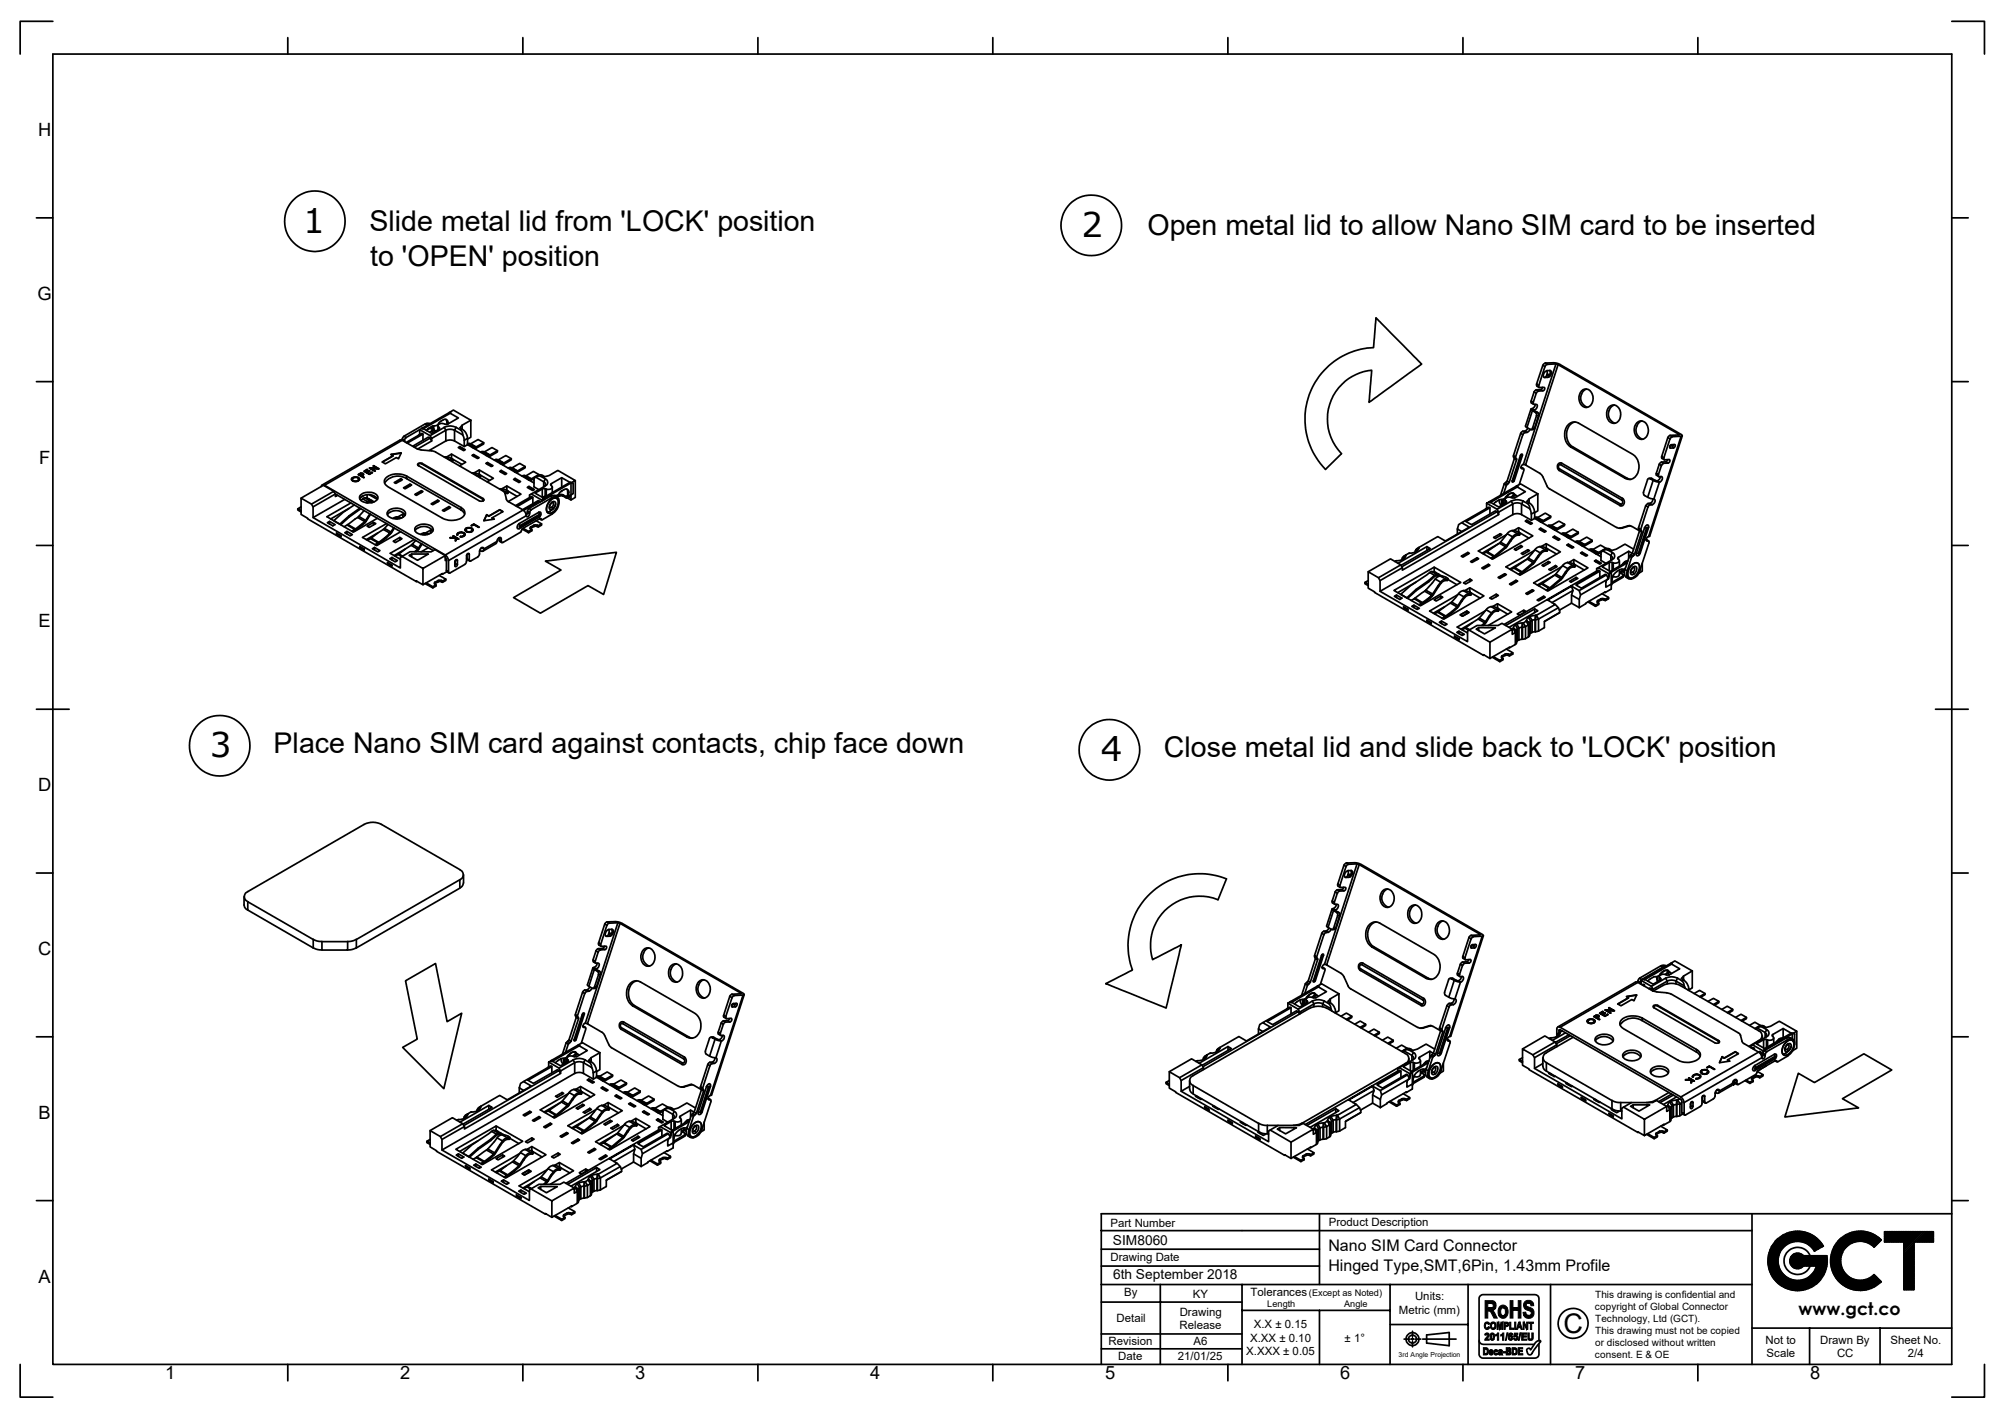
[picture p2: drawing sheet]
<svg xmlns="http://www.w3.org/2000/svg" width="297mm" height="210mm" viewBox="0 0 297 210" stroke-linecap="round" stroke-linejoin="round" font-family="sans-serif">
<defs><g id="words">
<g font-size="5">
<text x="44.9" y="34.5">1</text>
<text x="160.2" y="35.1">2</text>
<text x="31.1" y="112.1">3</text>
<text x="163.1" y="112.7">4</text>
</g>
<g font-size="4.2">
<text x="54.7" y="34.3">Slide metal lid from 'LOCK' position</text>
<text x="170" y="34.7">Open metal lid to allow Nano SIM card to be inserted</text>
<text x="54.8" y="39.4">to 'OPEN' position</text>
<text x="40.5" y="111.5">Place Nano SIM card against contacts, chip face down</text>
<text x="172.4" y="112.1">Close metal lid and slide back to 'LOCK' position</text>
</g>
<text font-size="4" x="231.6" y="197.4">C</text>
<g font-size="2.7">
<text x="5.6" y="20.1">H</text>
<text x="5.6" y="44.4">G</text>
<text x="5.8" y="68.6">F</text>
<text x="5.7" y="92.9">E</text>
<text x="5.6" y="117.2">D</text>
<text x="5.6" y="141.4">C</text>
<text x="5.7" y="165.7">B</text>
<text x="5.7" y="189.9">A</text>
<text x="24.5" y="204.3">1</text>
<text x="59.3" y="204.3">2</text>
<text x="94.1" y="204.2">3</text>
<text x="128.9" y="204.2">4</text>
<text x="163.7" y="204.2">5</text>
<text x="198.5" y="204.2">6</text>
<text x="233.3" y="204.2">7</text>
<text x="268.2" y="204.2">8</text>
</g>
<text font-size="2.6" x="266.4" y="194.7">www.gct.co</text>
<g font-size="2.4">
<text x="196.8" y="185.3">Nano SIM Card Connector</text>
<text x="196.8" y="188.2">Hinged Type,SMT,6Pin, 1.43mm Profile</text>
</g>
<g font-size="2">
<text x="164.9" y="184.4">SIM8060</text>
<text x="164.9" y="189.4">6th September 2018</text>
</g>
<g font-size="1.7">
<text x="164.5" y="181.7">Part Number</text>
<text x="196.8" y="181.6">Product Description</text>
<text x="164.5" y="186.8">Drawing Date</text>
<text x="166.5" y="192">By</text>
<text x="185.2" y="191.9">Tolerances</text>
<text x="165.4" y="195.8">Detail</text>
<text x="174.7" y="196.8">Release</text>
<text x="174.8" y="194.8">Drawing</text>
<text x="176.7" y="192.2">KY</text>
<text x="185.7" y="196.6">X.X ± 0.15</text>
<text x="207.2" y="194.5">Metric (mm)</text>
<text x="209.6" y="192.6">Units:</text>
<text x="164.2" y="199.2">Revision</text>
<text x="165.6" y="201.4">Date</text>
<text x="174.5" y="201.4">21/01/25</text>
<text x="176.8" y="199.2">A6</text>
<text x="184.6" y="200.7">X.XXX ± 0.05</text>
<text x="185.2" y="198.7">X.XX ± 0.10</text>
<text x="199.2" y="198.7">± 1°</text>
<text x="261.5" y="199">Not to</text>
<text x="261.7" y="200.9">Scale</text>
<text x="269.6" y="199">Drawn By</text>
<text x="272.1" y="200.9">CC</text>
<text x="280" y="199">Sheet No.</text>
<text x="282.6" y="200.9">2/4</text>
</g>
<g font-size="1.5">
<text x="236.3" y="194">copyright of Global Connector</text>
<text x="236.3" y="192.2">This drawing is confidential and</text>
<text x="236.3" y="195.8">Technology, Ltd (GCT).</text>
<text x="236.3" y="197.6">This drawing must not be copied</text>
<text x="236.3" y="201.2">consent. E &amp; OE</text>
<text x="236.3" y="199.4">or disclosed without written</text>
</g>
<g font-size="1.4">
<text x="193.9" y="191.9">(Except as Noted)</text>
<text x="187.7" y="193.6">Length</text>
<text x="199.1" y="193.6">Angle</text>
</g>
<text font-size="1" x="207.2" y="200.9">3rd Angle Projection</text>
</g></defs>
<g fill="none" stroke="#000" stroke-width=".25">
<path d="M7.8 8h281.3v194.1h-281.3zM7.8 3.2h-4.8v4.8M42.6 5.6v2.4M77.4 5.6v2.4M112.3 5.6v2.4M147.1 5.6v2.4M181.9 5.6v2.4M216.7 5.6v2.4M251.5 5.6v2.4M289.1 3.2h4.9v4.8M5.4 32.3h2.4M289.1 32.3h2.4"/>
<path d="M5.4 56.5h2.4M203.8 47.1l6.8 6.8-7.8 5.7 .4-4.8a7.3 7.3 0 0 0-6.1 4.8 7.3 7.3 0 0 0 1.6 7.6l-2.4 2.3a10.7 10.7 0 0 1-2.2-11.3 10.7 10.7 0 0 1 9.4-6.8zM226.8 59.4v.3M226.8 59.7l.4 .2M227.1 59.6l-.3-.2 .4-1.4 .4 .2-.5 1.6 .1 .1h.4l.1 .2-.2 .5-.2 .1M227.4 59.9l-.1 .4-.4 .2M227.6 57.7l-.3 .3M227.6 57.7h.6l.3 .2M227.6 56.9l.1 .3M227.7 57.2l.3 .2M227.9 57.9l-.3 .3M228.5 57.4l-.1 .2-.2 .1"/>
<path d="M228.9 54.3l-1 2.9 .1 .2h.7a.29 .29 0 0 1 .1 .3 .29 .29 0 0 1-.3 .2h-.6l-.3-.2M228.9 53.8l-.3 .3M228.9 54.3l-.4-.2-.9 2.8 .3 .2M229.1 55.5l.5-.1v.1zM229.1 55.5l-.3 .4M229.2 54.9a.7 .7 0 0 0-.5 1h.6M229.2 54.9v.5M229.2 54l-.3 .3M229.4 55.8l-.1 .1M229.6 55.5l-.3 .4M229.6 54.9h.1a.67 .67 0 0 1-.3 1M229.6 54.9v.5"/>
<path d="M229.6 54.9h-.4M230.5 53.9l.3 .1M230.8 54l18 10.4-1.4 .1 .3 .2 1.3-.1-4.8 14.9a.38 .38 0 0 0-.2 .6h.1M230.8 54l-4.8 14.9 2.3 1.4 .9 1.8 .3 .3 10 5.7M234.3 57.9a.94 .94 0 0 1 1.6 .5 1.38 1.38 0 0 1-.9 2 1.48 1.48 0 0 1-.7-2.5zM235 57.6a1.44 1.44 0 0 0-.9 1.4 1.44 1.44 0 0 0 1 1.3M239.1 60l-.4 .3-.3 .5M289.1 56.5h2.4M44.1 75.4v.1l.5 .3M44.6 75.1l-.5 .3 .5 .2M46.4 75.1l3.3-1.9 14.5 8.3M48.1 71.9a.29 .29 0 0 0-.5 .1"/>
<path d="M48.1 71.9l17.9 10.3 11.5-6.7-2.3-1.3-.2-.3M48.5 77.4l.3-.2 .8 .5-.3 .2zM48.8 77.2v.4M49.4 72.8l-1.5-.9-3.3 1.9M49.8 78.9l.7 .4v.2l-.7-.4zM50 73.3l-.3 .2v-.3l-.3-.4-3.3 1.9M51 78l.4-.2 1.2 .6-.5 .3M51.1 74l-4.7 2.7M51.1 78.9l.3-.2 .8 .5-.3 .2zM51.4 78.7v.4M51.5 77.7l-.1 .1M51.5 77.7l1.2 .6"/>
<path d="M51.7 75.3l-2.7 1.6M52 74.5l-3.6 2 3.9 2.3 3.6-2M52.2 70.8l.2-.1a.57 .57 0 0 1 .9 .3M52.2 70.8l-.1 .2M52.2 70.7v.1M52.3 71.2h.1M52.5 74.8l-1.7 1.1-1.4 1.2 .9 .5 1.4-1.2v.2l-1.2 1.1M52.7 78.3l1-.8v.2l-1.4 1M52.7 78.3l-.1 .1M53 71.2h-.7M53 71.2l.1-.2a.57 .57 0 0 0-.9 0l.1 .2M53 71.2h.1"/>
<path d="M53.1 70.7l.2 .2a.64 .64 0 0 1-.6 .4 .64 .64 0 0 1-.6-.4l.1-.2M53.1 70.7l-.4-.1-.5 .1M53.1 70.7v.1M53.1 71a.53 .53 0 0 1-.4 .3 .53 .53 0 0 1-.5-.3M53.1 76.5l-.1 .1M53.2 70.3l.3-.2 .2 .1-.2 .2zM53.2 70.2h.1M53.3 75.3l-1.6 1.1M53.3 73.4a1.81 1.81 0 0 1 2.7 .1 1.07 1.07 0 0 1-1.3 1 1.11 1.11 0 0 1-1.4-.9zM53.4 70.1l-.3 .2 .8 .4-.3-.2 .2-.2v-.2M53.4 70.1h.4M53.4 70.1h.1"/>
<path d="M53.4 74.1l.3-.2 .7 .4-.1 .1M53.4 75.3l-1.7 1.3M53.5 70.4v.1M53.6 70.5l.3 .2M53.6 70.4h.1M53.6 73.5l-.3 .4M53.7 73.5a1.71 1.71 0 0 1 2.2 .4M53.7 70.2l-.2 .3-.3-.2M53.8 70.1v.1M53.8 70.3l-.2-.2-.5 .2M53.8 73.4l-.3 .2M53.9 69.8l.5-.3 .1 .1-.4 .2 .2 .1 .4-.2 .1 .1-.4 .2 .3 .2 .5-.2-.5 .3z"/>
<path d="M53.9 75.6l-.8 .9 1.1 .6-.2 .1M54 73.7l-.3 .2M54 73.7l.7 .2M54 77.2l-1-.6-1.5 1.1M54 77.2l.1 .2-.4 .3M54 73.7l.8 .5M54 77.2l-.3 .3M54.3 77.2l-.2 .2M54.3 69.9v.1M54.4 77.9l.9-.5 .4 .1-1 .6zM54.4 69.5v.1M54.4 73.3v.5"/>
<path d="M54.4 73.8h-.1M54.4 73.8l.3 .1M54.4 70l.3 .2 .4-.2M54.4 69.6l-.4 .2M54.4 80l.5-.2 1.1 .6-.4 .3M54.7 73.3l1.2 .7M54.7 69.3l1.2 .1-.6-.4h.1l.8 .4h-1.2l.6 .3-.1 .1zM54.7 73.9l.4 .2-.1 .1M54.7 69.7h.1M54.7 70.2h.1M54.7 69.3h.1M54.8 69.8l-.5 .2-.2-.2"/>
<path d="M54.8 74.2l-.3 .1M54.8 74.2h.2l-.1 .2-.5 .1M54.8 76.1l-.6 1 .1 .1 .6-1M54.8 69.3l1.1 .1M55 69.4l.6 .4M55 74.1l.4 .2M55 79.7h-.1M55.1 74.2l-.2 .2M55.1 69.9v.1M55.2 74.4h-.2M55.3 69l.8 .4M55.3 77.4v.3"/>
<path d="M55.4 69h.1M55.9 78.9l-1.6 1M56.6 68.4l1.6-.9-.3-.2 1.5-.2-.4 .9-.3-.2-1.6 .9zM56.8 78.4l1 .6-.7 .6M56.8 78.4l-1.8 1.3 1.1 .6M57.3 77.5l-3.6 2.1 2.1 1.2 3.6-2.1M57.4 76.2a1.67 1.67 0 0 1 2.6 0M57.5 77.7l-.7 .7M57.6 75.6a1.81 1.81 0 0 1 2.4 .3 .89 .89 0 0 1-1 .9 1.47 1.47 0 0 1-1.7-.7zM58 78.9l-.2 .2M58.2 67.5l-1.6 .9M58.3 78.2l-.4 .6-.9-.5"/>
<path d="M58.4 71.5l1-.6 .2 .1-1 .6zM58.4 78.2l-.4 .7-.1-.1-.1 .2v.1l-.7 .6M58.7 76.6l-.5 .2M58.7 76.6l.8 .1M58.7 76.6l.2 .1M59 76.7l-.5 .1M59 76.7l.3 .1h-.1M59 76.7h.1M59.1 76.7h.1M59.1 76.7l.1 .1M59.1 76.7l-.4 .1M59.2 76.8h-.3"/>
<path d="M59.2 79.6v.4M59.4 70.9v.3M59.4 67.1l-1.4 .2M59.7 76.1v.5M59.8 72.2l.9-.5 .3 .1-1 .6zM59.8 64.6l-.2 .4M59.8 64.6l.4 .2M59.9 65.2l-.3-.2v.2h-.4l-11.5 6.6M59.9 65.2v.2M60 76.3l-.3-.2-.8 .5M60.2 64.8l-.3 .4M60.2 65.5l2.3-1.3 .2 .1-2.4 1.3"/>
<path d="M60.2 70.5a2.71 2.71 0 0 0-3.2 .5 .85 .85 0 0 0 .5 1.1l8.1 4.7a2.81 2.81 0 0 0 3.2-.5 .83 .83 0 0 0-.5-1.1M60.2 70.5v.4l8.1 4.6M60.2 70.9a2.45 2.45 0 0 0-3.2 .6M60.2 70.5l8.1 4.7M60.7 71.7v.3M61.3 79.9l-3.5 2 1.5 .9M61.4 73.2l1-.5 .3 .1-1 .6zM61.5 78.6a1.68 1.68 0 0 1 2.6 0M61.6 78a1.84 1.84 0 0 1 2.5 .3 1.01 1.01 0 0 1-1.3 .9 1.11 1.11 0 0 1-1.4-.9zM62 64.5l.2-.2v-.7l1.5 .9 2.1-1.2 .2 .4 .7-.1 .6 .1v1.6M62 69l-.1-.2 .1-.1h.5l9 5.2M62.4 72.7v.2"/>
<path d="M62.5 63.4l4.1-2.3 .2 .1-4.1 2.3zM62.5 68.6v.1M62.5 68.6h-.4l-.3 .2 9.2 5.4h.6l.1-.2-.1-.2M62.5 68.6l9.1 5.2M62.7 64.3v.9M62.8 78.9l-.5 .2M62.8 78.9l.8 .2M62.8 78.9l.2 .2M62.8 79.1h.4M62.9 79.1l-.2 .1M63.1 79l.3 .1M63.1 79.1h.1"/>
<path d="M63.2 79.1h.1M63.2 79.1l-.4 .1M63.3 63l-.3-.2-3.2 1.8M63.3 79.1l-.3 .1M63.3 79.1h.1M63.4 63.5h.1l-.3 .3M63.7 62.7h-.4l-.3 .1M63.7 64.9l-.2-.2-2.4 1.4M63.7 64.5l.2 .4M63.8 78.5v.5M63.9 74.6l.9-.5 .3 .1-1 .5zM63.9 66.8l-2-.3-2.3-1.3-11.5 6.7"/>
<path d="M63.9 63.2l.2 .4M63.9 66.8l.5 .1 10.1 5.8M63.9 63.5h-.4M63.9 63.5l.5 .3M63.9 65.3l-.2-.4-2.3 1.3M63.9 63.8l.3 .2M63.9 63.8l-.2 .2M64 63.2l.2 .5M64.1 78.7l-.3-.2-.8 .4M64.1 63.1l.2 .4M64.3 63.5v.2M64.3 63.1h-.2l-.6 .3-.3 .3"/>
<path d="M64.4 63.8l.1 .1-.1-.1M64.4 63.8h-.4M64.8 74.1v.2M64.9 63v.7M65 63.2v.4M65.1 63.3v.2M65.5 75.6l1-.6 .2 .2-.9 .5zM65.8 63.3a1.97 1.97 0 0 1 1.8 0M65.8 67.7l.9 .4h.3M65.9 67.7l.8 .1 .4 .3h-.1M65.9 62.8a.66 .66 0 0 0-1 .3l.2 .3v.1l-1.2 .7-1.3-.8-2.4 1.4M66 62.1l.2 .4"/>
<path d="M66 65.3l.7-.1 .6 .1M66 65.3v-1.6l-2.1 1.2v.4l-2.1 1.2M66 65.3l-2.4 1.4M66.2 67.7l.7-.4 2.1 1.2-.9 .5M66.4 62.6a.44 .44 0 0 0-.3-.5 .44 .44 0 0 0-.5 .1l-.5 .3a.8 .8 0 0 1-.8 .6M66.4 62.8h-.4M66.4 62.6v.2M66.4 62.6l-.2-.1v.3M66.5 75v.3M66.6 68.1h.1M66.6 79.7l.9-.1-.4-.2h.1l.8 .4-.4-.1v.4h-.1v-.4zM66.7 79.6v.1"/>
<path d="M66.9 67.3v.6l1.5 .9M67 68.1v.2M67.1 79.4l.8 .4M67.1 68.1l-.1 .2M67.2 79.4h.1M67.3 65.3l1.5 .8 .5-.2 9.8 5.6M67.5 79.6l-.8 .1M67.5 79.7v.4M67.6 63.3l.6 .4 .3-.2M67.6 63.3l-.3 .4 1.2 .7v-.3l-.3-.4M67.7 79.2a.72 .72 0 0 1 1.2 0M67.8 79.2a.56 .56 0 0 1 .5-.3 .56 .56 0 0 1 .5 .3l-.2 .2"/>
<path d="M67.8 79.2h.1M67.9 78.9l-.2 .2 .1 .1M67.9 78.9v.1M67.9 66.3l.2-.2 .8 .5-.2 .1zM68.1 66.1v.3M68.3 75.5l.2 .2 .3 .4M68.3 75.2v.3M68.3 78.8l.4 .1M68.3 78.8l-.4 .1M68.3 78.8v.1M68.5 63.5a1.73 1.73 0 0 1 .8 1.4M68.5 63v.5"/>
<path d="M68.5 64.4l.3 .8M68.6 79.4h-.4M68.6 79.4h.1M68.7 78.9l.2 .1a.42 .42 0 0 1-.7 .4M68.7 78.9v.1M68.8 65.2v.9M68.8 79.1v.1a.41 .41 0 0 1-.6 .2M68.9 78.5a.67 .67 0 0 1 1.2 0M69 78.5l.1 .2M69 78.2l-.1 .3a.63 .63 0 0 0 .6 .4 .63 .63 0 0 0 .6-.5l-.2-.2M69 78.2l.5-.1 .4 .1M69 78.2v.1"/>
<path d="M69.1 78.7l-.1-.1a.5 .5 0 0 1 .5-.4 .5 .5 0 0 1 .5 .3l-.2 .2M69.3 64.9l-.5 .3M69.3 64.9v1M69.7 65.7h-.1M69.7 62.2l-1.2 .8-.4 .4 .4 .1M69.7 62.2l-2.5-1.5-.7 .4 1.4 .8-1.5 .9M69.7 62.2v2.6l-.4 .2M69.8 77.8l.4-.2 .8 .5-.8-.4zM69.8 78.7h-.7M69.8 77.9l.4-.3 .8 .5M69.8 78.7h.1M69.9 78.2v.1"/>
<path d="M69.9 67.4l.3-.1 .8 .5-.3 .1zM69.9 70l.9 .5h.3M70 78.5a.56 .56 0 0 1-.9 .2M70 78.5h.1M70 70l.9 .2M70.1 66.2l-.1 .1M70.1 66.2h.3M70.1 66.4h.2M70.2 67.3v.3M70.2 66.3l.1 .1M70.2 77.6h.1M70.3 70l.7-.4 2.1 1.2-.9 .6"/>
<path d="M70.3 66.4h.1M70.3 66.4h.2M70.4 66.2l-.8-.5h-.3l.8 .5M70.4 66.2h.1M70.5 66.2l1.1-.6v.1l-1.1 .7M70.8 70.5h-.1M70.9 70.2l.3 .2-.1 .1M71 69.6v.7M71 70.3l1.5 .8M71.1 70.5v.2M71.2 67l.1-.1 .8 .5h-.1M71.2 70.5l-.1 .2"/>
<path d="M71.3 66.9h.3l.8 .4M71.5 73.9l.1 .1-.1 .2M71.5 73.8v.1M71.6 65.6l-.8-.5-1.1 .6 .8 .5M71.7 74l-.1 .2M71.8 66.9h-.1M71.8 66.9l1.1-.6 .8 .4-1.1 .7zM72 68.6l.2-.1 .8 .5-.2 .1zM72.1 76.2l.3 .2 1.6-.9 .5 .3-1.6 .9 .3 .2-1.5 .2zM72.1 76.2v.1M72.1 67.4h.3M72.2 67.5l.1 .1"/>
<path d="M72.2 68.5v.3M72.3 67.5v.1zM72.3 67.5h.3M72.4 76.4v.1M72.4 67.4h.1M72.5 67.4h.1M72.9 76.7l.3 .2M73.2 68.2l.2-.1 .8 .4-.2 .1M73.3 68.1h.3l.8 .4M73.7 66.7v.2l-1.1 .7M73.8 68.1h-.1M73.9 80l.1 .1"/>
<path d="M74 69.8l.3-.1 .8 .4-.3 .2zM74 75.5h.1M74.1 72.4l.8 .5h.3M74.1 72.4h-.1M74.1 72.4l.8 .1 .3 .2 .1 .1-.1 .1M74.2 68.5l.3 .1M74.2 68.7h.2M74.3 79.8l-.1-.2h-.3l-.2 .3-.1 .3-1.9 1.1M74.3 79.8l-.4-.2v.4l.4 .2M74.3 69.7v.3M74.3 79.8v.4M74.3 68.7h.1"/>
<path d="M74.3 72.4l.8-.4 2.1 1.2-1.9 1.1M74.4 68.7h-.1l.1 .1M74.4 68.7h.2M74.5 72.7l.3 .4M74.5 75.8l-.5-.3-1.6 1-.3-.2-.4 .8M74.5 68.5h.1M74.8 73.1l.2 .8M74.9 72.9h-.2M75.1 72v.6l1.5 .9M75.1 73.1h.1M75.2 72.9l-.1 .2h-.3M75.3 69.3h.1l.8 .4-.1 .1"/>
<path d="M75.3 72.8l-.1 .3M75.4 69.3l.3-.1 .8 .5M75.7 67.9v.2l-1.1 .7M75.7 67.9l-.8-.4-1.1 .6 .8 .5M75.7 67.9l-1.1 .7M75.9 69.3h-.1M76.1 71l.2-.1 .8 .4-.2 .2zM76.2 69.7h.3M76.3 70.9v.2M76.3 69.9l.2 .1M76.3 74.9l2.4-1.4 .2 .2-2.3 1.3M76.3 69.9h.1"/>
<path d="M76.4 69.9h-.2M76.5 69.7h.1M76.6 69.7h.1M76.7 69.7l1.1-.6v.2l-1.2 .7-.2-.1M76.9 77.5l.1 .4M76.9 77.5l-.2 .3-.1 .3 .1 .2h.2M77 77.9l-.1 .1h.1M77 78l-.1 .3M77.2 78.6l-.1 .2-2.6 1.5M77.3 70.5l.1-.1 .9 .5-.2 .1M77.4 75.5l2.3-1.4 .2 .1-2.3 1.4M77.4 70.5l.3-.1 .8 .5"/>
<path d="M77.5 75.5l.3 .4 .2 .5M77.5 78.2l.8 .5v.2l-1-.6M77.8 69.1l-.8-.5-1.1 .7 .8 .4M77.9 70.4l-.1 .1M78 76.4l-11.6 6.6M78.1 72.2l.3-.2 .8 .5-.3 .1zM78.1 76l-.2 .1M78.1 75.7l.3 .2a.38 .38 0 0 1 0 .4 .38 .38 0 0 1-.4 .2v-.1M78.1 75.9l-.1 .4M78.1 75.9l.3 .2M78.1 75.7v.2M78.3 70.9h.3"/>
<path d="M78.3 71.1h.1M78.3 78.7l.5-.3v.2l-.5 .3M78.4 75.3l3.1-1.8 .3 .2-3.1 1.8zM78.4 72v.3M78.4 75.3l-.3 .4M78.4 71.1h.1M78.4 73.7v-.4l.3-.1 1.5 .8M78.5 71.1h.2M78.6 70.9h.1M78.6 78l-.1 .2 .1 .1M78.6 78.2l-.1 .1M78.6 78l.5-.2v.2l-.5 .2"/>
<path d="M78.6 78.3l.2 .1M78.6 78v.2M78.7 75.5l-.2 .4M78.9 73.7v.9M79.1 77.8h.5M79.1 78h.5M79.1 70.9l-.4 .2M79.3 70.6l-.2 .4v1.1l.7 .4M79.3 70.6l1.2 .8M79.4 77.1l.8 .5-.5 .3-.1-.1v.2h.1v-.1M79.8 75.9l.1 .3M79.8 75.9l.1-.1a.46 .46 0 0 1-.1 .8"/>
<path d="M79.8 70.3l-.8-.5-1.1 .7 .8 .4 1.1-.6v.1M79.8 70.4l.3-.1 .3 .1M79.8 70.4l-.5 .2M79.8 76.6l-2.9 1.7M79.8 75.9l-2.9 1.6M79.9 76.4l.1-.2-3 1.7M79.9 76.4l-.1 .2M79.9 76.8l.3 .2M79.9 76.4l-2.9 1.6M79.9 74.2l.1 .2M80 76.8l.1 .1zM80 76.8l-2.6 1.5-.1 .3"/>
<path d="M80.1 70.6l-.3-.1-.5 .2M80.2 76.9l.1 .1M80.2 77.6v.2l-.5 .2M80.3 72.4l-1.1 .6 1.4 .8M80.3 72.4v1.2M80.4 73.8l4.1-2.4 .1 .1-4.1 2.4zM80.5 73.9l-.2 .3M80.5 71.4l.3-.5-.7-.3 .3-.2 .3 .2 .6-.2 1.3-.7 2.6 1.5-.6 .3-1.4-.8-1.5 .9-.1 .2a.38 .38 0 0 1 .2 .5 .38 .38 0 0 1-.5 .2l-.5-.1v1.1M80.5 71.4a.38 .38 0 0 1 .3 .3 .38 .38 0 0 1-.3 .4M80.5 73.6h.2M80.5 73.6l-.1 .1M80.5 71.4v.7"/>
<path d="M80.6 74v-.2l-.4 .2v.2M80.7 72.4h-.4M80.8 71a.52 .52 0 0 1 .3 .4 .52 .52 0 0 1-.3 .5M80.8 72l-2.1 1.2M80.9 72.4v1.1l-.4 .1M81.4 74.3l.2-.2a.62 .62 0 0 1 .8-.3 .62 .62 0 0 1 .3 .7 1.42 1.42 0 0 1-1.5 1.5 1.33 1.33 0 0 1 .2-1.7zM81.4 74.2a.67 .67 0 0 1 .7-.5 .67 .67 0 0 1 .6 .5 1.67 1.67 0 0 1-1.4 1.8 1.09 1.09 0 0 1 0-1.6zM81.6 74.6l.3-.2a.44 .44 0 0 1 0 .5 .44 .44 0 0 1-.5 .2zM81.7 74.5l.3-.2h.1a.77 .77 0 0 1-.6 1.2 .71 .71 0 0 1 .2-1zM81.7 71.6v.3M81.7 75.1l.2 .3M81.8 74.4h-.1"/>
<path d="M81.8 72.1v.8M81.8 73.7a.61 .61 0 0 1 .7-.1 .61 .61 0 0 1 .3 .6M81.8 76.1l-1.5 .9M82.2 73.4h-.3l-.4 .1M82.2 73.4l.3 .2M82.3 74.7a1.53 1.53 0 0 1-1.2 1.1M82.4 73.5l.5-.2v.1l-.4 .2M82.8 74.2a2.07 2.07 0 0 1-1 1.9M82.9 73.3h.5M82.9 73.5h.5M82.9 73.4h.1M83.2 70.7v1.4"/>
<path d="M83.2 72.7v.1M83.5 72.5l-.5 .3a.84 .84 0 0 1-.9 .6M83.5 72.5a.44 .44 0 0 1 .5 0 .44 .44 0 0 1 .3 .4M83.9 72.4l.2 .4M84.1 73.4l-.1 .1h-.1M84.1 73.4l-.3 .1-.4-.2v.1l.4 .3M84.1 72.8l.1 .1M84.1 72.8v.6M84.2 73.5l-.1 .3-.2-.1M84.5 73.6l-.4 .2M84.6 71.5v2.5l-.5-.2M84.7 71.5l.2 .1v1.5l-.7 .4v-.6"/>
<path d="M85.2 71.2v2.5l-.6 .3M215.9 78.3v.8M216.5 77.4l-.4 .3-.2 .6 .6 .4M220.2 74.5v.7l-.1 .2M220.6 74.3l4.1-2.3 .1 .1-4.1 2.3zM220.7 75.2v.9M221.2 74.6l.9-.6v.4l.3 .4M221.3 79.6l.9-.6 .3 .2-1 .5zM221.8 75.8l-.3-.1-3.5 2-.8-.5 3.5-2-.1-.1-4.1 2.3 1.2 .7-3.6 2-1.1-.6-3.1 1.8M221.8 75.4l.2 .4M222 76.2l-.2-.4-14.1 8.1M222.2 79v.3"/>
<path d="M222.4 74h-.3M222.5 74v.8M222.6 74l.1 .7M222.6 74v.4l.1 .3M222.7 73.9v.5l.1 .3M222.8 71.7l.3 .2M222.8 71.7l-.5 1.6M222.9 74v.6M223 74.1v.4M223.1 74.2v.2M223.1 71.9l-.4 1.2M223.2 71.2l-.2 .2"/>
<path d="M223.4 73.3l.6-.3 .3 .1 .1 .2M223.4 71.7l-.2 .2M223.4 73.3l-.2 .1a.88 .88 0 0 1-.8 .6M223.6 71.4l-.2 .2-.4-.1-.2 .2M223.6 73.1h.4l.6 .3M223.6 73.2l-.5 .5M223.7 80l.1 .1M223.9 74.2a1.97 1.97 0 0 1 1.7 0M223.9 74.2l-2.1 1.2-1.6-.9M223.9 74.2l.2 .4M224 78.6l-.4 .1-.3 .3M224 78.6l.7 .1 .5 .3h-.1"/>
<path d="M224 73.7a.67 .67 0 0 0-1.1 .3l.2 .3v.1l-1.1 .7-1.4-.8-.4 .2M224 78.6l.8 .4M224.1 79.5l-.9 1.3M224.1 79.5l-.8-.5-1 1.3M224.1 73.4l.3 .3M224.1 73l.1 .2M224.1 76.2l.6-.1 .7 .1M224.1 74.6l.6-.1 .7 .1M224.1 73.4l-.3 .3M224.1 71.2h.2M224.2 79.6l-.4 .5M224.2 67.5v.2"/>
<path d="M224.2 67.7l.3 .2M224.2 78.6l.8-.4 2.1 1.2-6 3.4-2.1-1.2 4.1-2.4M224.3 67.8v.1M224.5 73.4l.2 .1M224.6 73.4h-.5M224.6 68.1l-.3-.2-1.1 3.4 .4 .1M224.7 79.3l-.5 .3M224.8 79l-.4 .2-.3 .3M224.8 79h.3M224.9 78.8h.1M225 78.2v.6M225 78.8l1.5 .9"/>
<path d="M225.1 79l-.1 .3h-.3M225.2 79l-.2 .3M225.3 64.2l.3 .2-1.1 3.3 .2 .4-1.1 3.3M225.3 67.4l.1-.1 .1 .1-1.2 3.8-.3 .2v-.2zM225.3 64.2l-1.1 3.3 .3 .2M225.3 67.3l-1.2 3.9h-.1M225.3 67.4l.2 .1M225.3 69.3l.1 .1M225.4 76.2l1.4 .9 .5-.3 9.9 5.6M225.4 74.6v1.6M225.4 69.4h.3v.2l-.7 2.2M225.6 63.9l-.3 .3"/>
<path d="M225.6 63.9l.3-.1 .3 .2M225.6 63.9l.3 .2M225.6 69.4l-.3-.2 .4 .2M225.6 74.2l.7 .4 .2-.2M225.6 74.2l-.2 .4 1.2 .7M225.7 68.8a.36 .36 0 0 0-.3 .2 .36 .36 0 0 0 0 .4M225.7 68.8l.3 .1M225.9 64.1l-.3 .3M225.9 77.2l.3-.2 .8 .5-.3 .1zM226.2 77v.3M226.2 64l-.3 .1M226.3 74.6l.3 .4v.3"/>
<path d="M226.3 63.4l-.2 .3-.2 .1M226.5 74.4a1.73 1.73 0 0 1 .8 1.4M226.5 73.9v.5M226.6 75.3l.2 .8M226.6 63.6l-.1 .3-.3 .1M226.8 60.6l-.8 2.5 .2 .2M227 63.4l-.1 .2h-.2M227.1 63.6h-.3M227.3 60.7l-.1 .1 .6 .3h-.3l-.5-.3-.8 2.5 .5 .3M227.3 60.7l-.5-.2v.2l.2 .1M227.3 60.7l-.1 .1M227.3 63.4l-.2 .2"/>
<path d="M227.3 76.7l.3-.1 .8 .5M227.3 76.8v-1l-.5 .3v1M227.3 76.6l.8 .5M227.5 61.1l.1 .4M227.6 61.6l-.6 1.8M227.8 61.1l.1 .4M227.8 76.6l-.1 .1M227.8 73.1l-1.3 .8-.3 .4 .3 .1M227.8 73.1l-2.6-1.4-.6 .3 1.4 .8-1.7 .9h-.3M227.8 73.1v2.6l-.5 .2M227.9 61.5l-.6 1.9h-.3M227.9 61.5l-.3 .1"/>
<path d="M228 78.4l.2-.2 .8 .5-.2 .1zM228.1 77.1h.3M228.1 77.1l-.1 .1M228.2 77.3h.1M228.2 78.2v.3M228.2 77.2l.2 .1M228.3 77.2v.1M228.5 77.1h.1M228.6 77.3h-.3M228.6 77.1l1.1-.6v.2l-1.1 .6M229.4 77.8l.8 .5h-.1M229.4 77.8l-.1 .1"/>
<path d="M229.6 77.8h-.2M229.7 77.8l.8 .5M229.7 76.5l-.8-.5-1.1 .7 .8 .4M229.8 77.8h-.1M230 79.5l.3-.1 .8 .5-.3 .1zM230.2 78.3h.3M230.2 78.4l.2 .1M230.3 79.4v.3M230.3 78.4l.1 .1M230.3 78.4l.1 .1zM230.4 78.4h.2M230.5 78.3h.1"/>
<path d="M230.8 68.7l.2-.1h.3l9 5.2a.57 .57 0 0 1 .3 .7 .57 .57 0 0 1-.6 .4l-9-5.2a.65 .65 0 0 1-.2-1zM231 69.4a.32 .32 0 0 1-.2-.4 .32 .32 0 0 1 .4-.2l9 5.2M231 69.4l9 5.2M231 69.5v.2M231.3 68.6l-.1 .2M231.4 79l.8 .5h-.1M231.4 79l-.1 .1M231.7 79l.8 .4M231.7 79h-.3M231.8 77.6v.2l-1.2 .7M231.8 77.6l-.9-.4-1.1 .6M231.8 77.6l-1.2 .7-.8-.5"/>
<path d="M231.9 79h-.1M231.9 79l1.1-.6 .8 .4-1.1 .7zM232.2 79.5h.4M232.3 79.6l.1 .1M232.4 79.6v.1M232.4 79.7l-.1-.1 .2 .1M232.5 79.6h.2M232.6 79.4h.1M232.7 66.2a2.23 2.23 0 0 1-.1-3.5 1.2 1.2 0 0 1 1.2 0l8.1 4.6a2.16 2.16 0 0 1-.3 3.7h-.6l-.3-.2M232.7 66.2h.3l8 4.6M232.7 66.2l8 4.6M233.3 62.5a2.07 2.07 0 0 0-.8 3.2l.5 .5"/>
<path d="M233.8 78.8v.2l-1.1 .7M238.4 60.8a1.42 1.42 0 0 0 .8 1.9M238.4 60.2a1.01 1.01 0 0 1 1.1-.1 1.01 1.01 0 0 1 .6 1 1.19 1.19 0 0 1-1.3 1.6 1.51 1.51 0 0 1-.4-2.5zM239.5 78.1l.5 .1M239.9 78.2h.3M240 74.7v.2M240.2 74a.32 .32 0 0 1 .2 .4 .32 .32 0 0 1-.4 .2M240.3 78.2h-.1M240.4 73.8l-.2 .2M240.7 70.8l.8 .2M241.2 77.9l.5 .1M241.2 77.9h.3l-1.5 .3"/>
<path d="M241.2 77.9l-1.2 .3M241.7 77.9l1.2 .7M242.5 62.6a1.01 1.01 0 0 1 1.1-.1 1.01 1.01 0 0 1 .5 .9 1.17 1.17 0 0 1-1.2 1.6 1.55 1.55 0 0 1-.4-2.4zM242.7 78.2v.2l.4 .2M242.9 78.5l-.1 .1M242.9 78.6l-1.1 3.3 .3 .2M242.9 78.6l.3 .2M243 78.4l.2 .4M243.2 78.8l-1.1 3.3M243.2 62.3a1.45 1.45 0 0 0-.9 1.4 1.45 1.45 0 0 0 1 1.4M243.6 78.2h.3M243.8 74.9l.3 .2-1.1 3.3-.3-.2z"/>
<path d="M243.9 78.1l.2 .1-1.4 3.8zM244.1 73.6l.9 .3M244.1 74.6l-.3 .3M244.1 74.6h.3l.3 .1h-.3zM244.2 78.1l-.1 .1M244.2 78.1v-.2l-.2-.2-.4 .5-1.2 3.9a.32 .32 0 0 0 .4 .2 .32 .32 0 0 0 .2-.4M244.2 78.1l-1.2 3.8M244.3 70.9h.4M244.4 70.9l-.3 .1-.7 2.1 .1 .2 .6 .3M244.4 74.8l-.3 .3M244.8 73.9l-.1 .4-.3 .2M244.9 71.1l-.5-.2h.3l.8 .3"/>
<path d="M244.9 71.1l-.8 2.5M244.9 71.1l.9 .3M245 73.9a.48 .48 0 0 1 .1 .5 .48 .48 0 0 1-.4 .3M245.3 70.1v.3l.4 .2M245.5 71.2l.3 .2M245.7 70.3v.3h.4a.47 .47 0 0 1 .1 .5 .47 .47 0 0 1-.4 .3M245.8 71.4l-.8 2.5M245.9 70.6l-.1 .4-.3 .2M246.1 68.5l-.3 .3M246.1 68.9l-.3-.1-.5 1.3 .4 .2M246.1 68.4h.7l.3 .2h-.7zM246.1 68.9l-.4 1.4"/>
<path d="M246.1 67.6l.1 .3 .3 .2M246.4 68.6l-.3 .3M246.5 67.8v.3h.7a.3 .3 0 0 1 .1 .3 .3 .3 0 0 1-.2 .2M247 68.1l-.3 .3M247.1 64.8l.3 .2-.9 2.8-.4-.2zM247.4 66.2l.1 .1M247.4 64.5l-.3 .3M247.4 66h.4M247.5 65.9l.6-.1a.3 .3 0 0 1 0 .3 .3 .3 0 0 1-.2 .2h-.5zM247.7 64.7l-.3 .3M247.8 66l.1 .3M247.8 66h-.4"/>
<path d="M247.8 66h.1M247.9 65.9h-.1M248.7 64.3l-.1 .1M249 64.6l.2-.1-.1-.1-18-10.4-.7-.3-1.5 .1 .3 .2 1.3-.1-4.8 14.9M249.2 64.5l-4.8 14.9-.2 .1M5.4 80.8h2.4M53.3 80.9l.7 .4v.2l-.7-.4zM55.2 81.3l.3-.2 .8 .4-.3 .2zM55.5 81.1v.4M56.1 80.3l-.1 .1M56.1 80.3l1-.7v.1l-1 .8M56.1 80.5l-.4 .3"/>
<path d="M57.4 83.3l.6 .4v.1l-.6-.3zM57.7 82.7l.4-.1 .8 .4-.4 .2zM58.1 82.6v.3M58.3 80.2l.9-.6 .3 .2-.9 .6zM59 82.1l-.5 .3M59 82.1l.5 .3M59.1 82l-.1 .1M59.1 82l.5 .4M60 81.3l-1.6 1M60.6 82.3l.4-.3h2.5l-1.7 1zM61 82v.5M61.1 80.6l-.2 .2"/>
<path d="M61.6 80l-.5 .6 .9 .6-.1 .1M61.8 86.1h-.1M61.9 81.3l-1-.5-1.8 1.2M61.9 81.3v.2l-.3 .2M61.9 81.3l-.5 .4M62.1 81.3l-.2 .2M62.4 80.5l-.4 .7 .1 .1 .4-.7M63.1 86.3l1 .6v.2l-1.1-.7M63.4 81.1l-1 .6M64.1 86.9l.5-.3v.2l-.5 .3M64.4 86.2l-.1 .2 .3 .2M64.4 86.4v.1"/>
<path d="M64.4 86.2l.5-.2v.2l-.5 .2zM64.9 86h.5M64.9 86.2h.5M65.1 85.2l.9 .6-.4 .2h-.2v.2h.2v-.2M65.5 85h.1M65.9 82.2l.4 .3 .1 .5M66 82.6l.1 .2M66 82.3l-1.6-.9-.5 .3h-3.2l-1.1 .7M66 85.8v.2l-.4 .2M66.1 82.8v1.7l.3 .2v-1.7M66.1 84.5l.1 .2M66.1 82.9l-.1 .1v-.7l-3.3 1.9-3.1-1.8-.3 .1v1.6l-12.9-7.4v-1.6l-.3-.4-1.5-.9v2.4l1 .6 16.1 9.3v-.1l1 .6v-2.4"/>
<path d="M66.2 84.7l-.6 .3v-.1l-2.9 1.7M66.2 84.7l.3 .2M66.4 84.7l.1 .1h.2M67.4 83v.6M67.5 83.6h.3M67.5 83h.3M67.5 83l.3-.1v.8l-.3 .2-.1-.1v-.6zM69.2 82.1v.6l.3 .2M69.2 82.6l-.1 .1M69.2 82.7l.4 .4M69.3 82l.2 .1M69.5 82.1l-.1-.1-.2 .1-.1 1.1-.2 .3-2.2 1.3"/>
<path d="M69.5 82.1v.8M70.8 82.5l-1.1 .6-.2-.2M71.4 81.1l-.2 .1M71.4 81.1l.3 .2M71.4 81.1h.1M71.7 81.3l-.2-.2-.4 .2-.1 .7-.2 .4M71.7 81.3a.34 .34 0 0 1-.3 .3 .34 .34 0 0 1-.3-.1M73.5 80.5l-2 1.1M73.6 80.2l-.1 .3M74 80.2l.3 .2M74.3 80.2v.1h.2M80.8 83.1l10.5-1.3-1.9 6.2-2.3-1.3-7 4.1-4-2.3 7-4.1z"/>
<path d="M202.2 86.3v.2l.5 .2M202.7 86l-.5 .3 .5 .2M204.2 85.6l3.3-1.9 .2 .4v.3l14.3-8.2v-.4l2.1-1.2v1.6l-19.7 11.4M206.5 87.4l5.9-3.4 4 2.3-6 3.4zM206.5 88.3l.4-.2 .8 .5-.4 .2zM206.7 83.1h-.1M206.8 83.1h.1M206.9 88.1v.4M207.1 83.4l4.3-2.5 .5 .3-4.3 2.5-1.6-.9-3.3 1.9M207.7 84.1l-3.3 1.9M207.8 82.6v.2M207.8 82.7l-.2 .2"/>
<path d="M207.8 82.7h.1M207.9 89.9l.7 .3v.2l-.7-.4zM207.9 82.8l-.4 .2h-.7M208.2 82.3l-.1 .3-.2 .1M208.2 82.3l-.4 .4M208.2 82.3h.1M208.2 82.2h.1M208.2 82.2l-.3 .2-.1 .2M208.7 81.9l-.5 .3M208.8 81.9l-.1 .1M208.8 81.9h.1M209 88.9l.5-.2 1.1 .6-.4 .3"/>
<path d="M209.1 89.8l.3-.2 .8 .5-.3 .2zM209.4 89.6v.4M209.6 88.6l-.1 .1M209.7 81.6l-.1 .2M209.7 86.2l-2.6 1.6M209.8 87.5l1.8-1.3v-.2l.9-.8-.7-.4-2.9 2-1.4 1.2 .9 .5 1.4-1.2v.2l-1.3 1.1M209.8 81.6l-.4 .2-.6 .1M209.9 81.3l-.2 .3M210.1 81.2l-.1 .3-.2 .1M210.1 81.1l-.4 .5 .4-.4M210.1 81.1v.1M210.2 81.1h.1"/>
<path d="M210.7 89.2l1.1-.7v.1l-1.5 1.1M210.7 89.2l-.1 .1M211 87.6l1.1 .6-.3 .3M211 87.6l-1.4 1 1.1 .6M211.2 87.4l-.2 .2M211.4 91.8l.6 .4v.2l-.6-.4zM211.4 80.9v.6M211.6 86l-1.8 1.3M212.1 84.7l-.3 .1M212.1 84.7l.7 .4M212.1 84.7h.2M212.3 88.1l-.2 .2"/>
<path d="M212.3 84.7l.5 .2M212.4 88.8l1-.5 .3 .2-1 .5zM212.4 84v.7M212.4 84.7h.1M212.4 84.7l.3 .1M212.5 90.9l.4-.2 1.2 .6-.5 .3M212.6 85.8l.8 .4-1.2 1.8-1-.6zM212.8 84.8l.3 .3h-.1M212.8 85.1l-.3 .1M212.8 85.1h.2v.2h-.4l-1 .9M213 86.8l.1 .1M213 85l.6 .3"/>
<path d="M213 90.6l-.1 .1M213.1 86.9l-.8 1.2-.1-.1-.1 .3-.3 .3M213.1 85.1l-.1 .2M213.2 92.2l.3-.2 .9 .4-.4 .2zM213.3 85.3l-.4 .2-.3 .3M213.4 88.3v.4M213.5 86.3l-.4 .6M213.5 92v.4M214 89.9l-1.7 .9M214 86l-.5 .3M214.1 85.8l-.4 .1-.3 .3M214.1 85.8h.3l-.1 .2h-.2"/>
<path d="M214.1 85.8l-.8-.5 .8 .1 .4 .2v.1l-.1 .1M214.2 91.2l-.1 .1M214.2 91.2l1-.7v.2l-1.4 1M214.5 85.8l1.3 .8M214.5 85.7l-.2 .3M214.8 89.3l.2-.1 1 .5M215.5 94.2l.6 .4v.2l-.6-.4zM215.8 93.6l.3-.1 .8 .4-.3 .2zM215.8 89.9l-1-.6-1.8 1.3 1.2 .6M215.8 89.9l.1 .1-.7 .7M215.8 89.9l-.6 .6M216 89.7l-.2 .2"/>
<path d="M216 89.8l-.1 .2M216.1 93.5v.3M216.3 91.1l1-.6 .3 .2-1 .6zM216.5 82.4l.9-.6 .3 .1-1 .6zM216.5 88.9v.2M216.5 89.1l-.5 .7v-.1M216.8 87.5l-.4 .1-.4 .3M216.8 87.5l.8 .2M216.8 87.5l.8 .4M216.8 86.3l.9-.5 .4 .1-1 .6zM216.9 88.4l-.9 1.3M216.9 88.4l-.9-.5-1 1.3"/>
<path d="M216.9 88.5l-.4 .6M217 87.5l.7-.5 2.1 1.2-5.9 3.5-2.1-1.2 4.1-2.4M217 93l-.4 .3M217 93l.6 .3M217.1 92.9l-.1 .1M217.1 92.9l.6 .4M217.3 90.5v.4M217.4 81.8v.3M217.5 88.2l-.5 .3M217.6 87.9h.2v.2h-.3M217.6 87.9l-.4 .2-.3 .3M217.6 93.3l1.2-.7h3.1l.6-.3 1.5 .9 .2-.1 .3 .6 .1-.3"/>
<path d="M217.7 87.7l.3 .2h-.2M217.7 87v.7l1.6 .9M217.7 85.8v.3M217.8 83.2l1-.6 .2 .1-.9 .6zM218 87.9l-.2 .2M218.1 92.2l-1.7 1M218.7 93.2l.3-.3 2.5 .1-1.6 .9zM218.8 82.6v.3M218.9 91.7l.2-.2 .9 .6M219 92.9v.5M219.1 91.5l1-1.2 .8 .5-.9 1.3M219.5 84.1l1-.5 .2 .1-.9 .6z"/>
<path d="M219.7 82l.5-.2 1.1 .6-.5 .3M219.8 97v.1M219.9 92.2l-1-.5-1.8 1.2M219.9 92.2v.2l-.2 .2M219.9 92.2l-.4 .4M220 90.5l-4.1 2.4 1.5 .8M220 92.1l-.1 .1M220.2 92.2l-.3 .2M220.3 81.7l-.1 .1M220.5 83.6v.2M220.5 91.3l.1 .1M220.6 91.4l-.4 .8-.2-.1"/>
<path d="M220.7 88.6l.9-.6 .4 .2-1 .5zM220.7 95.1v2.4l-18-10.4v-2.4l1.5 .9 .2 .4v1.6l13 7.4v-1.5l.2-.2 3.1 1.8 3.3-1.9v.7l.5-.2v1.7l-3.8 2.1M220.9 89.8l-.4 .2-.3 .3M220.9 89.8l.8 .5M220.9 89.8h.2M221.1 89.8l.7-.4 2.1 1.2-3.4 2M221.1 89.8l.8 .3 .1 .1-.1 .1M221.2 97.2l1 .6v.2l-1.2-.7M221.3 82.4v.2l-.3 .2M221.4 82.5l-.1 .1M221.6 88v.4M221.7 90.3h.2v.2l-.6 .1-.7 .8"/>
<path d="M221.7 90.3l-.4 .2-.3 .3M221.8 90.1h.1M221.8 89.4v.7M221.8 90.1l1.6 .9M221.9 85.5l1-.5 .2 .1-.9 .6zM222 80.5l-2.4 1.4M222 90.3l-.1 .2M222.1 80.4l.2-.1 .9 .5M222.5 97.3l-.1 .1M222.5 97.1v.2M222.5 97.1l-.1 .3 .3 .1-.5 .3M222.7 97.5v.2l-.5 .3"/>
<path d="M222.9 85v.2M223 96.9h.4M223 96.9v.2l-.5 .2M223 97.1h.4M223 96.9l-.5 .2M223 81l-1.6 1.3-1.1-.6 1.8-1.3 1 .6M223 81v.1M223 81.1l-1.6 1.4v-.2l-.1 .1v.2M223.1 96.1l1 .6-.5 .2h-.1M223.2 80.8l-.2 .2M223.2 80.9l-.2 .2M223.5 96.9v.2"/>
<path d="M223.5 97.1h.1M223.5 95.9h.1M223.6 86.5l1-.6 .2 .2-1 .5zM223.8 80.1l-.6 .8v-.1M223.8 84.4l.4-.3 1.2 .7-.5 .2M224.1 96.7v.2l-.5 .2v-.2M224.2 93.1h.1M224.2 93l.4 .4M224.2 93v.1M224.2 93.1l.4 .3M224.3 81.3l1-.5 .2 .1-.9 .6zM224.4 84.1l1.8-1.3 .9 .5-1.6 1.4z"/>
<path d="M224.4 84.1h-.2M224.5 92.6l-.2 .1-.1 .3M224.6 85.9v.3M224.6 93.4v1.8l-.1 .2M224.7 92.4l.3 .6-.2 .1M224.7 92.4l-.2 .1 .3 .6M224.7 90.9l1-.5 .3 .2-.9 .5zM224.8 93.1l-.2 .3M224.8 94.9l-.2 .2M225 93v1.8l-.2 .1v-1.8M225.3 80.8v.3M225.4 84.8v.2l-.3 .1"/>
<path d="M225.4 82l.9-.6 .3 .1-1 .6zM225.5 94.7l-.5 .1M225.5 92.3l-.8 .1M225.5 92.3v.6l-.5 .1M225.5 92.3h.1l-.1 .6M225.5 92.9h-.1v1.8h.1M225.5 92.9v1.8M225.6 92.2h.1M225.7 90.4v.3M226 92.8l-.5 .1M226 94.6l-.5 .1M226 92.8v1.8l.4-.3v-1.8l.1-.2 .1 1.8-.2 .2"/>
<path d="M226 87.9l1-.6 .2 .2-.9 .5zM226.1 82.9l-2.5 1.4M226.1 92l-.4 .2 .3 .6M226.1 92l.3 .5-.4 .3M226.1 92h.1M226.1 91.9l.5 .4-.5-.3M226.1 91.9v.1M226.3 81.4v.3M226.4 82.6l-.2 .2M226.4 91.4l-.1 .2-.2 .3M226.4 91.4l.2-.1 .3 .6-.2 .1M226.4 91.4l.3 .6"/>
<path d="M226.7 92l-.1 .2M226.7 93.8l-.1 .1M226.7 92v1.8M227 87.3v.3M227.1 83.5l-1.6 1.4v-.2l-.1 .1v.2l.1-.1M227.2 83.1l-.1 .2v.2M227.3 83.3l-.2 .2M227.3 90.2l.5 .3-4.3 2.4M227.3 90.2l-4.2 2.4M227.3 90.2v.5M227.4 81.4l.8 .5-1 1.2-.8-.5zM227.4 93.6l-.5 .1"/>
<path d="M227.4 93.5h.1M227.4 91.1l-.8 .2M227.4 91.1v.7l-.5 .1v1.7l-.2 .2M227.4 91.1h.1M227.5 91.8l-.1 1.7M227.5 91.8v1.7M227.5 91.1v.7M227.6 91.1h-.1M227.7 88.9l1-.6 .2 .1-1 .6zM227.8 82.4l.1 .1M227.9 82.5l-.6 .8-.1-.2M227.9 86.7l.4-.2 1.2 .6-.5 .3"/>
<path d="M227.9 91.7l-.3-.6 2.8-1.6-1.1-.6 3.5-2.1 1.1 .7 4.1-2.4h-.2l-3.5 2-.9-.5 3.6-2-.3-.2-13.9 8.1M227.9 91.7l-.4 .1M227.9 93.4l-.4 .1M228.1 80.9l-.4 .2-.3 .3M228.1 80.9l.8 .5M228.1 80.9h.2M228.3 82l-.4 .5M228.3 80.9l.7-.4 2.1 1.2-5.9 3.5-2.1-1.2 4.1-2.4M228.4 80.9l.7 .3 .2 .1-.1 .1M228.4 83.7l1-.5 .2 .1-1 .6zM228.5 86.4l-.2 .1M228.7 88.3v.3"/>
<path d="M228.9 81.4l-.4 .2-.3 .3M228.9 81.4h.3l-.1 .2-.4 .1-.4 .3M229 80.5v.7l1.6 .8M229.3 81.4l-.2 .2M229.4 83.2v.2M229.4 87.1v.2l-.2 .2M229.4 84.3l1-.5 .3 .1-1 .6zM229.5 87.1l-.1 .2 .2-.1M229.6 87.1l1.6-1.4v.2l-1.6 1.3zM229.9 89.2l3.1-1.8-.2 .7v1.2l-1.8 1.1M230.2 85.2l-2.5 1.4M230.3 85.2l.2-.2 .9 .5"/>
<path d="M230.4 89.5l.4 .5-2.9 1.7M230.4 83.8v.2M230.8 90l.2 .7-2.2 1.3v.9l-.9 .6v-1.8M231 90.7l-2.2 1.3M231.4 85.5l-.2 .2-.9-.5-1.8 1.2 1.1 .7h-.1M231.4 85.6l-.2 .3M231.9 84.7l.1 .1M232 84.8l-.6 .8v-.1M232.1 80.7l.2-.1 .8 .5-.2 .1zM232.2 83.3l-.4 .2-.3 .3M232.3 84.2l-.9 1.3M232.3 84.2l-.8-.4-1 1.2"/>
<path d="M232.3 80.6v.3M232.3 84.3l-.3 .5M232.4 83.3l.7-.4 2.1 1.2-5.9 3.4-2.1-1.2 4.1-2.4M232.5 86.1l1-.6 .2 .2-1 .5zM232.8 86.8l.2 .6M232.8 88.1l1.1 .7M232.8 89.3l1.1 .7M232.9 84l-.5 .4M233 83.8l-.4 .1-.3 .3M233 83.8h.3M233 83.5l-.8-.2 .8 .5M233.1 83.5l.3 .2-.1 .1"/>
<path d="M233.1 82.9v.6l1.6 .9M233.3 83.8l-.1 .2h-.3M233.3 80.2h.2l.8 .4-.2 .1M233.4 83.7l-.2 .3M233.4 80.2l.3-.1 .9 .5h-.3M233.5 85.5v.3M233.9 80.2h-.1M233.9 87.5l.2 .6M234.1 81.9l.3-.1 .8 .4-.3 .2zM234.3 80.8h.2M234.4 81.8v.2M234.4 80.8l.1 .1"/>
<path d="M234.4 80.8h.1zM234.5 80.8h.2M234.6 80.6v.1M234.6 80.6h.1M235.4 89.1l.9 .5v.2l-1.1-.7M235.4 81.4l.1-.1 .8 .5-.1 .1M235.5 81.4l.3-.1 .8 .5M235.8 80l-.8-.5-1.1 .7 .8 .5 1.1-.7v.2l-1.1 .6M236 81.3l-.1 .1M236.2 83.1l.2-.1 .8 .4-.2 .2zM236.3 81.8h.3M236.3 82h.2"/>
<path d="M236.4 83v.2M236.4 82h.2M236.5 82h.1M236.5 84.6v-.4l.2-.1 1.6 .8M236.5 82h.2M236.7 81.8h.1M236.7 89.1l-.1 .1M236.7 88.9l.5-.2v.2l-.5 .2M236.7 88.9v.2M236.7 88.9l-.1 .3 .2 .1-.5 .3M236.8 89.3v.2l-.5 .3M237 84.6v.9"/>
<path d="M237.2 88.7h.4M237.2 88.9h.4M237.2 82.1v.9l.7 .4M237.2 81.8l-.4 .2M237.3 87.9l1 .6-.5 .3-.2-.1v.2h.2M237.4 81.6l-.2 .2v.3M237.4 81.6l1.2 .7M237.7 87.7h.1M237.8 87.7l.9-.5v-2.5l-.4 .2v.8l-4.2 2.4-.2 .7v1.2M237.8 87.7l-2.9 1.6-1 .7M237.9 81.3l-1.1 .5-.8-.4M237.9 81.2l-.8-.5-1.1 .7"/>
<path d="M238 85.1l.2 .5M238.1 85.8l-.2 .4M238.2 81.5l-.4-.1-.4 .2M238.3 88.5v.2l-.5 .2v-.1M238.4 85.2l-.1 .4-.2 .2M238.4 83.3l-1.1 .6 1.4 .8M238.4 83.3v1.2M238.4 81.3l-.4-.1-.6 .3M238.6 84.8l-.2 .4M238.6 82.3v.7a.38 .38 0 0 0 .2-.4 .38 .38 0 0 0-.2-.3M238.8 85.9v.6l-.9 .5v-.8M238.8 83.3h-.4"/>
<path d="M238.8 83.3v1.2M238.8 81.9a.52 .52 0 0 1 .4 .4 .52 .52 0 0 1-.4 .5M238.8 82.9l-2.1 1.2M238.8 81.8l-.2 .5M238.9 85.4h.1M239 83.4v1M239 85.2v.2M239.5 84.7l-.5 .5-.2 .7M239.7 82.5v.3M239.9 84.4l-.1 .9-.4 .2-.4-.1M239.9 83.1v.7M240.1 84.6v.3l.3 .2"/>
<path d="M240.1 84.6v.3M240.1 84.8h.1M240.2 84.3l.4 .4M240.3 84.3h-.2l-.6 .3M240.3 84.5l-.2 .1M240.4 85l.1 .2-.1 .1M240.4 85.3v.2l-1.6 1-.1 .2M240.4 85.3l-1.6 1M240.4 84.3l.2 .4M240.5 84.6l-.4 .2M240.5 85.2l-.1 .3M240.6 84.7v.1"/>
<path d="M240.7 83.2l.2 .1M240.7 84.4a.92 .92 0 0 0 .5 1.3M240.8 84.1l-.2 .2h-.3M241 84.5a.74 .74 0 0 0 0 .8 .74 .74 0 0 0 .7 .4M241.1 83.1l-2.7 1.6 .2 .1 2.4-1.4M241.1 83l-.4 .2-.4 .4M241.3 81.6v1.1M241.6 82.2l-.2 .2M241.6 84.8a.72 .72 0 0 1 .5-.8v.2v.3l-.2 .3 .1 .2M241.7 83.7a.81 .81 0 0 1 1-.2 1.53 1.53 0 0 1-1.3 2.1 1.09 1.09 0 0 1 .1-1.6zM241.7 82.6l-.3-.2-.7 2 .3 .1M241.7 82.6l-.7 1.9"/>
<path d="M241.7 83.7a.63 .63 0 0 1 .8-.3 .63 .63 0 0 1 .4 .8 1.53 1.53 0 0 1-1.5 1.4 1.29 1.29 0 0 1 .3-1.9zM241.8 81.9l-.2 .3 .3 .1M241.8 82l-.5-.4-1.7 1.1a.39 .39 0 0 1 .2 .5 .39 .39 0 0 1-.4 .2l-.6-.1M241.8 84.1l.5-.2a.77 .77 0 0 1-.6 1.2 .73 .73 0 0 1 .1-1zM241.9 84.7l-.3 .1M241.9 82.3l-.2 .3M241.9 84h.1M242 81.3l-1.3-.7-1.3 .7-.6 .2-.4-.2-.2 .2 .6 .3M242.1 82.1l-.2 .2M242.4 81.9h.3M243 84.5a1.77 1.77 0 0 1-1.3 1.3M243 81.9h-.2"/>
<path d="M243.3 83.4v1.2l-.6 .3M243.9 80l.1 .1M244.1 80.1l.2 .1v.2l-1.4 4M244.1 80.1l-.3-.2 .4 .2M289.1 80.8h2.4M5.4 105h4.8M286.7 105h4.8M5.4 129.3h2.4M36.2 132.8v1.4l.2 .4 .3 .2M36.7 133.5v1.3l9.7 5.6v-1.3M36.7 133.5l9.7 5.6M46.4 139.1l.6 .3h.7"/>
<path d="M47.7 139.5h3.8v1.2h-3.8zM52.8 139.1l-.6 .3h-.7M68.1 130.3a.81 .81 0 0 0 .5-.8 .81 .81 0 0 0-.5-.7l-11.6-6.7a2.78 2.78 0 0 0-2.6 0l-17.2 9.9a.79 .79 0 0 0-.5 .8 .79 .79 0 0 0 .5 .7M68.1 130.3v1.2l-15.3 8.9v-1.3M68.1 130.3l-15.3 8.8M68.7 129.5l-.1 1.4-.2 .4-.3 .2M88.7 139.7v.2l.3 .2M89.6 136.8l.3 .2-.9 3.1v.1l.8-.1a.3 .3 0 0 1 0 .3 .3 .3 0 0 1-.2 .2l-.7 .1M89.6 136.8l-.9 2.9 .3 .2M89.9 136.6l-.3 .2M90.2 138.3l.5-.1-.1 .1zM90.2 138.3l-.3 .3"/>
<path d="M90.2 137.7v.5M90.2 136.7l-.3 .3M90.6 138.3l-.3 .3M90.6 137.6l.1 .1a.62 .62 0 0 1-.4 .9h-.6a.7 .7 0 0 1 .5-.9M90.6 137.6v.6M90.6 137.6l-.4 .1M91.5 136.7l.3 .1M92.1 136.7l-.7-.2h-1.5l.3 .2h1.3l-4.8 14.8M92.1 136.7l18 10.4 .1 .2-.1 .1M170.2 132.5a10.6 10.6 0 0 1 11.5-2.3l-1.3 3a7.3 7.3 0 0 0-7.6 1.4 7.3 7.3 0 0 0-2.1 7.5l4.3-2.2-2.3 9.4-8.9-3.6 3.9-2a10.8 10.8 0 0 1 2.5-11.2zM196.1 138.4l-1.1 3.4 .2 .3-1.1 3.4M196.1 137.9l-.3 .3"/>
<path d="M196.1 138.4l-.3-.2-1.1 3.3 .3 .2M196.1 137.9h.3l.3 .2h-.3zM196.4 138.1l-.3 .3M196.8 137.4l-.1 .3-.3 .2M197.1 137.6l-.1 .3-.3 .2M197.3 134.6l-.8 2.5 .2 .3M197.3 133.4l.1 .3 .3 .2M197.8 132.1l.3 .2-.5 1.5 .1 .1h.5l.1 .3-.2 .4-.3 .2M197.8 132.1l-.5 1.3 .4 .2M197.8 134.8l.5 .3h-.3l-.5-.2-.8 2.5 .6 .3 .2-.2M197.8 134.8l-.4-.2-.1 .1 .2 .2M197.8 134.8h.1"/>
<path d="M197.8 137.5l-.1 .1-.4 .1M197.9 133.9l-.1 .4-.3 .2M198 135.1l.1 .5M198.1 131.8l-.3 .3M198.2 130.9v.3M198.2 131.2l.3 .2M198.3 135.1l.1 .5M198.4 132l-.3 .3M198.4 135.6l-.6 1.9h-.3M198.4 135.6h-.3l-.6 1.9M199 131.4l-.1 .2-.1 .1M199.1 128.1l.3 .2-.9 3v.1h.7a.3 .3 0 0 1 .1 .3 .3 .3 0 0 1-.2 .2l-.7 .1-.3-.2 .7-.1 .3 .2"/>
<path d="M199.1 128.1l-.9 2.8 .3 .2M199.4 127.9l-.3 .2M199.7 129.5h.5l-.1 .1zM199.7 129.6l-.3 .3M199.7 128.9l.6 .1a.68 .68 0 0 1-.4 .9M199.7 128.9a.7 .7 0 0 0-.5 1h.6M199.7 128.9v.6M199.7 128l-.3 .3M199.9 129.9h-.1M200.1 129.5l-.3 .4M200.1 128.9v.6M201 127.9l-1.3 .1-.3-.2h1.5l.7 .2"/>
<path d="M201 128h.3M201 127.9l-4.8 14.9M201.6 128l18 10.4 .1 .2h-.1M203.8 136.5a2.07 2.07 0 0 0-.8 3.2l.5 .5M204.8 132.4a1.42 1.42 0 0 0 .9 2M204.8 131.9a1.03 1.03 0 0 1 1.1-.1 1.03 1.03 0 0 1 .6 .9 1.21 1.21 0 0 1-1.2 1.7 1.55 1.55 0 0 1-.5-2.5zM205.5 131.7l-.4 .3-.3 .4M208.9 134.3a1.01 1.01 0 0 1 1.1-.2 1.01 1.01 0 0 1 .6 1 1.22 1.22 0 0 1-1.2 1.6 1.53 1.53 0 0 1-.5-2.4zM209.7 134a1.44 1.44 0 0 0-.9 1.4 1.44 1.44 0 0 0 1 1.3M213 137.2a1.42 1.42 0 0 0 .9 1.9M213 136.7a1.01 1.01 0 0 1 1.1-.2 1.01 1.01 0 0 1 .6 1 1.17 1.17 0 0 1-1.3 1.6 1.55 1.55 0 0 1-.4-2.4zM213.7 136.4l-.4 .3-.3 .5"/>
<path d="M217.6 138.8l-.9 2.9 .3 .1M217.6 138.8l.3 .2-.9 2.8M217.9 138.5l-.3 .3M217.9 138.5l1.4-.1-18-10.4-4.8 14.9 2.1 1.3 .5 .4M217.9 138.5l.3 .2M218 140l.6-.1a.3 .3 0 0 1 .1 .3 .3 .3 0 0 1-.3 .2h-.5zM218.2 138.7l-.2 .3M218.2 138.7l1.4-.1-4.9 14.9a.38 .38 0 0 0-.2 .6h.2M218.4 139.9v.1M219.2 138.4v.1M219.7 138.6l-4.8 14.8-.2 .1M289.1 129.3h2.4"/>
<path d="M5.4 153.5h2.4M46.4 140.4l.6 .2 .7 .1M52.8 140.4l-.6 .2-.7 .1M60.1 145.3l4.4-2.6 1.7 8.6 2.2-1.2-2.7 11.1-6.1-6.1 2.2-1.2zM81.3 157.3v.7l-.2 .1M81.3 157.3l1.5 .9 2.1-1.2 .2 .4 .7-.2 .4 .1 .2 .1v1.6M81.6 157.1l4.1-2.4 .2 .1-4.2 2.4zM81.7 158v.9M82.7 157.1l-.4 .3M82.8 158.5l-.2-.1-3.6 2-.8-.4 3.5-2-.1-.2-4 2.4 1.1 .6-3.6 2.1-1.1-.7-3.1 1.8M82.8 158.2l.2 .4M83 159l-.2-.5-14.1 8.2"/>
<path d="M83.1 156.8l-.5 .3M83.1 156.8l.1 .4 .3 .4M83.4 156.8h-.3M83.5 156.8l.1 .8M83.6 156.8l.1 .7-.1-.2zM83.7 156.7v.4l.1 .3M83.9 154.4l.3 .2-.4 1.2M83.9 154.4l-.6 1.7M84 156.7v.6M84.1 156.9v.4M84.1 156.4l-.3 .2-.4 .1M84.1 154.2l-.2 .2"/>
<path d="M84.2 157v.2M84.3 154l-.2 .2M84.4 154.4l-.2 .2M84.6 154.2l-.2 .2-.3-.2M84.9 157a1.97 1.97 0 0 1 1.8 0M85.1 159v-1.6l-2.1 1.2v.4l-14.2 8.2v-.4l-.3-.4-3.3 1.9M85.1 159l-19.6 11.3M85.2 155.7l.1 .2M85.2 159l.6-.2 .6 .2M85.2 156.2l-.3 .2M85.2 153.9l.1 .1M85.2 150.3l.1 .2 .3 .1"/>
<path d="M85.4 150.5l-.1 .2M85.4 150.7l-1.1 3.3 .3 .2M85.4 150.7l.3 .2M85.4 156l-.1-.1a.85 .85 0 0 0-1.1 .3l-.1 .2M85.4 156.4l-.1 .1a1.14 1.14 0 0 0-1.3 .2l.2 .5-1.2 .6-1.3-.7-.4 .2M85.6 156.2h-.5l.3 .3M85.8 156.3l-.7-.4a.8 .8 0 0 0-.9 .6M86.3 150.1l.2-.1 .1 .1-1.3 3.9-.2 .2-.1-.2zM86.4 150.1v.1M86.4 152l.3 .2M86.4 152l.2 .2M86.4 150.2h.1"/>
<path d="M86.4 152.1l.1 .1M86.4 150.2l-1.2 3.7-.2 .1M86.4 159l1.5 .8 .5-.3 9.8 5.7M86.5 152.2h.2l.1 .2-.7 2.1M86.6 147.1l-1.1 3.4 .2 .2v.2l-1.1 3.3M86.6 146.6l-.3 .3M86.6 147.1l-.3-.2-1.1 3.4 .3 .2M86.7 151.5a.35 .35 0 0 0-.3 .3 .35 .35 0 0 0 .1 .4M86.7 151.5l.3 .1M86.9 146.8l-.3 .3M87 159.9l.2-.1 .8 .5-.2 .1zM87.2 146.8l-.3-.2h-.3l.3 .2"/>
<path d="M87.2 146.8h-.3M87.2 159.8v.3M87.3 157.3l.3 .5 .3 1.1M87.3 146.1l-.1 .3-.3 .2M87.5 157.2a1.73 1.73 0 0 1 .8 1.4M87.6 157.2l-.3 .1-.6-.3-.3 .4 1.3 .7M87.6 156.6v.6M87.7 146.3l-.2 .3-.3 .2M87.8 143.3l-.8 2.5 .2 .3M87.9 142.2v.2M87.9 158.9l.5-.3v.9M87.9 158.9v.9"/>
<path d="M87.9 142.5l.3 .1M88.3 143.5l-.4-.2-.1 .1 .2 .2M88.3 143.5l.5 .4M88.3 143.5h.1M88.3 146.2l-.1 .2h-.4M88.3 159.4h.3l.9 .4M88.4 159.4l.8 .5M88.4 142.6l-.1 .4-.3 .3M88.5 143.9l.1 .4M88.5 143.9l-.5-.3-.8 2.5 .6 .3 .3-.2M88.5 143.9h.3M88.6 141l-.5 1.5 .1 .1h.4a.49 .49 0 0 1 .1 .5 .49 .49 0 0 1-.4 .4"/>
<path d="M88.6 140.5l-.3 .3M88.6 141l-.3-.2-.5 1.4 .4 .2M88.6 140.5h.7l.3 .1M88.6 140.5l.3 .2M88.7 144.3l-.6 1.9M88.8 143.9l.1 .4M88.8 159.4h.1M88.9 155.9l-1.3 .7-.4 .4 .4 .2M88.9 155.9l-2.6-1.5-.7 .4 1.4 .8-1.5 .9M88.9 155.9v2.5l-.5 .3M88.9 140.7l-.3 .3M88.9 144.3l-.6 1.9h-.2"/>
<path d="M88.9 144.3h-.2M89.2 152.9l-2.2-1.3 4.8-14.9 18 10.4-1.4 .1 .4 .2h1.3l-4.9 14.8a.38 .38 0 0 0-.2 .7l.2-.1M89.2 152.9l.4 .4M89.2 159.9h.3M89.2 159.9h-.2M89.5 159.9h.1M89.5 140.1v.2l-.2 .1M89.6 153.4l.6 1.4 .4 .4 9.9 5.7M90.7 159.2l-.8-.4-1.1 .6 .8 .5 1.1-.7v.2l-1.1 .6M91.9 151.5l.3-.2h.2l9 5.3a.64 .64 0 0 1 .3 .6 .64 .64 0 0 1-.5 .5l-9.2-5.3a.66 .66 0 0 1-.1-.9zM92 151.6h.2l9.1 5.2a.31 .31 0 0 1 .1 .4 .31 .31 0 0 1-.3 .2l-9.1-5.2-.1-.3zM92.1 152.2l-.1 .2"/>
<path d="M92.4 151.4l-.1 .2M93.7 149a2.24 2.24 0 0 1 0-3.6 1.23 1.23 0 0 1 1.2 0l8 4.7a2.22 2.22 0 0 1 .1 3.5 1.23 1.23 0 0 1-1.2 0M93.7 149l.3-.1 8.1 4.7M93.7 149l8.1 4.6M94.3 145.3a2.1 2.1 0 0 0-.3 3.6M95.3 140.6a.94 .94 0 0 1 1.6 .5 1.38 1.38 0 0 1-.9 2 1.46 1.46 0 0 1-.7-2.5zM96.1 140.4a1.44 1.44 0 0 0-.9 1.4 1.44 1.44 0 0 0 1 1.3M99.4 143.5a1.42 1.42 0 0 0 .9 1.9M99.4 143a1.01 1.01 0 0 1 1.1-.1 1.01 1.01 0 0 1 .6 .9 1.19 1.19 0 0 1-1.2 1.6 1.51 1.51 0 0 1-.5-2.4zM100.2 142.8l-.5 .2-.3 .5M101.1 157.4l-.1 .3M101.4 156.6l-.1 .2"/>
<path d="M101.8 153.6l.8 .2M103.5 145.9a1.42 1.42 0 0 0 .9 1.9M103.5 145.4a1.02 1.02 0 0 1 1.1-.2 1.02 1.02 0 0 1 .6 1 1.21 1.21 0 0 1-1.3 1.6 1.55 1.55 0 0 1-.4-2.4zM104.2 145.1l-.4 .3-.3 .5M104.5 155.7l.1 .4M104.6 156.1l.5 .3M105.1 156.4l.9 .3M105.2 157.3l-.3 .3M105.2 157.8l-.4-.1-1 3.3 .3 .2M105.2 157.3h.3l.3 .2h-.3zM105.2 157.8l-1.1 3.4M105.3 153.6h.3"/>
<path d="M105.4 153.6l-.3 .1-.6 2M105.5 157.5l-.3 .3M105.6 153.6h.1M105.9 156.7l-.1 .4-.3 .2M105.9 153.9l.9 .3M106.2 153.9l-.5-.3h-.3l.5 .3-.8 2.5M106.2 153.9l.3 .1M106.4 152.9v.2l.3 .2M106.5 154l.3 .2M106.7 153v.3l.6 .1-.1 .5-.4 .3M106.8 151.5l-.4 1.4 .3 .1M106.8 151.5l.3 .2-.4 1.3"/>
<path d="M106.8 154.2l-.8 2.5a.48 .48 0 0 1 .2 .5 .48 .48 0 0 1-.4 .3M107 153.4l-.1 .3-.4 .3M107.1 151.2l-.3 .3M107.1 151.2h.7l.3 .1-.6 .1zM107.2 150.4v.2l.4 .2M107.5 151.4l-.3 .3M107.5 150.5v.3h.8a.3 .3 0 0 1 .1 .3 .3 .3 0 0 1-.3 .2M108.1 150.8l-.3 .3M108.1 147.6l.3 .1-.9 2.8-.3-.1zM108.4 148.9l.1 .2M108.4 147.3l-.3 .3M108.5 148.7l.6-.1a.3 .3 0 0 1-.2 .5h-.5z"/>
<path d="M108.8 147.5l-.3 .2M108.8 148.8l.1 .3M108.8 148.8h-.4M108.9 148.7l-.1 .1M108.9 148.7h-.4M108.9 148.6v.1M109.7 147.1v.1M110.2 147.3l-4.8 14.9h-.2M177.3 157.1l-.2 .1M177.4 157.1h-.1M177.6 157.5l4.3-2.5 .5 .3-4.3 2.4-1.6-.9-3.3 1.9M178.3 158.4v-.3l-.3-.4-3.3 1.9"/>
<path d="M178.3 158.1l-3.3 1.9M178.3 156.7v.1M178.3 156.7l-.1 .3M178.5 156.4l-.2 .3M178.8 156.3a.99 .99 0 0 1-1.1 .8h-.3M178.8 156.3l-.5 .4M178.8 156.3h.1M178.8 156.2v.1M178.8 156.2l-.3 .2M179.2 156l-.4 .2M179.3 156h-.1M179.3 156h.1"/>
<path d="M180.2 155.8l-.8 .2M180.2 155.6l-.1 .2M180.2 155.6l.5-.4zM180.2 155.5v.2M180.4 155.7l-.2 .1M180.7 155.2l-.1 .4-.2 .1M180.7 155.1v.1M180.7 155.1l-.4 .3v.2M181.9 155v.6M186.4 152.4v.7M187 151.5l-.4 .2-.2 .7 .6 .4M190.8 148.6v.7l-.2 .1"/>
<path d="M191.1 148.4l4.1-2.4 .2 .1-4.2 2.4zM191.2 149.2v1M192.2 148.3l-.4 .4M192.3 149.8l-.3-.1-3.5 2-.8-.4 3.5-2.1-.1-.1-4.1 2.4 1.2 .6-3.6 2.1-1.1-.7-2.8 1.6M192.3 149.5l.2 .4M192.5 150.2l-.2-.4-14.1 8.2M192.6 148.1l-.5 .2M192.6 148.1l.1 .4 .3 .4M192.9 148l-.3 .1M193 148l.1 .8M193.1 148l.1 .7M193.2 148l-.1 .4 .1 .3"/>
<path d="M193.2 148v.4l.1 .3M193.4 145.7l.3 .2M193.4 145.7l-.6 1.7M193.5 148v.6M193.5 148.2v.4M193.6 145.5l-.2 .2M193.6 147.6l-.3 .3-.4 .1M193.6 145.5l.3 .2M193.7 148.3v.2M193.7 145.9l-.4 1.2M193.8 145.3l-.2 .2M193.9 145.7l-.2 .2"/>
<path d="M193.9 147.3l.6-.3 .3 .2 .1 .1M193.9 147.3l-.3 .4M194 149.3l-17.3 10a.79 .79 0 0 0-.5 .7 .79 .79 0 0 0 .5 .8M194 149.3a2.78 2.78 0 0 1 2.6 0M194.1 145.5l-.2 .2M194.1 147.2l.4-.1 .6 .3M194.1 147.2l-.4 .6M194.4 148.3a1.97 1.97 0 0 1 1.8 0M194.4 148.3l-2.1 1.2-1.5-.9M194.4 148.3l.2 .4M194.6 148.7l-2.1 1.2v.3M194.6 147.5l.3 .3"/>
<path d="M194.6 148.7v.4M194.6 147l.2 .2M194.6 148.7l.7-.2 .6 .2M194.6 147.5l-.2 .2M194.7 145.2l.1 .1M194.7 145.2l-.2 .1M194.7 141.6l.1 .1M194.7 141.7l.4 .2M194.8 145.2l1.3-3.8-.1-.1-.3 .2-1.2 3.8M194.8 145.2l-.2 .2-.1-.1M194.9 141.8l-.1 .2M194.9 147.7l-.1 .1a1.14 1.14 0 0 0-1.3 .2l.2 .5-1.2 .6-1.3-.8-.4 .3"/>
<path d="M195.1 147.4l.2 .2M195.1 147.4l-.5 .1M195.2 142.1l-.3-.2-1.1 3.4 .3 .2M195.9 143.2v.1M195.9 141.4l-1.2 3.8M195.9 143.3l.2 .1M195.9 141.5h.1M195.9 143.3l.3 .2M195.9 143.4h.1M195.9 148.7v.4M196 143.4l.2 .1 .1 .2-.7 2.1M196.2 148.3l.6 .3 .3-.1"/>
<path d="M196.2 148.3l-.3 .4 1.2 .7M196.2 142.8a.36 .36 0 0 0-.3 .3 .36 .36 0 0 0 .1 .3M196.2 142.8l.3 .1M196.6 149.3l11.6 6.7a.79 .79 0 0 1 .5 .8 .79 .79 0 0 1-.5 .7M196.8 148.6l.3 .4v.4M197 148.5a1.73 1.73 0 0 1 .8 1.4M197.1 147.9v.6M197.1 149.4l.2 .3M197.7 150l.2-.1v.2M198.3 147.2l-1.2 .7-.4 .4 .4 .2M198.3 147.2l-2.5-1.5-.7 .4 1.4 .8-1.6 .8M198.3 147.2v2.5l-.4 .3"/>
<path d="M198.6 150.5l.8-.5 .8 .5M199.1 144.6l.6 1.3M199.4 151l.8-.5v.2l-.6 .4M199.7 146l.4 .5M200.1 146.4l9.9 5.8M200.7 151.7l.8-.5 .8 .5-.8 .5M201.5 143.7a.57 .57 0 0 1-.3-.7 .57 .57 0 0 1 .6-.4l9.1 5.3M201.5 143.7l9 5.2a.57 .57 0 0 0 .7-.4 .57 .57 0 0 0-.3-.6M201.5 142.9h.2l9.1 5.2a.32 .32 0 0 1 .1 .4 .32 .32 0 0 1-.3 .2l-9.1-5.2-.1-.3zM201.5 143.5v.2M201.9 142.6l-.1 .3M202.3 151.7v.2l-.7 .4"/>
<path d="M202.7 152.9l.8-.5 .8 .5-.8 .4M203.2 140.2a2.22 2.22 0 0 1 0-3.5 1.16 1.16 0 0 1 1.2 0l8 4.6a2.16 2.16 0 0 1-.2 3.7l-.9-.1M203.2 140.2h.3l8.1 4.7M203.2 140.2l8.1 4.7M204.3 152.9v.2l-.6 .3M204.8 154.1l.8-.5 .8 .5M205.6 154.5l.8-.4v.1l-.7 .4M206.8 155.2l.8-.4 .8 .4M207.1 158.6v-.4l.2-.1 1.5 .9M207.5 158.6v1M207.9 155.6l-.1 .2M207.9 155.6l1.2 .7"/>
<path d="M208.2 157.5l-15.4 9M208.2 157.5v.1M208.4 155.3h.3l.3 .1M208.4 155.3l-.5 .3M208.4 155.3l-.8 .4M208.5 159.2l.2 .4M208.7 159.9l-.3 .4v.7l.9-.5v-.6M208.7 156.8v.5M208.7 155.5h-.3l-.5 .1M208.9 159.4l-.3 .4M208.9 158.6v-1.2l-1 .6 1.3 .8M209.1 156.3a.38 .38 0 0 1 .3 .4 .38 .38 0 0 1-.3 .3"/>
<path d="M209.1 158.8l-.1 .2-.1 .4M209.1 156.3v.7M209.3 157.3l-.4 .1M209.3 157.3v1.2M209.4 155.9a.52 .52 0 0 1 .3 .5 .52 .52 0 0 1-.3 .5M209.4 156.9l-2.1 1.2M209.4 159.4h.1M209.5 157.4v1M209.5 159.2v.2M210 152.2h.6M210 158.7l-.5 .5-.2 .7M210.3 156.6v.3"/>
<path d="M210.4 152.3h.3M210.4 158.5v.8l-.5 .2-.4-.1M210.4 157.1v.8M210.5 158.4l-.5 .3M210.6 148.7l-.1 .2M210.7 158.7l-.1 .1 .1 .2M210.7 158.9l.3 .2-.1 .3M210.7 158.7l-.1 .2M210.8 158.4l.3 .4M210.8 158.4h-.3M210.9 152.2l-.2 .1M210.9 158.5l-.2 .2"/>
<path d="M210.9 147.9l-.1 .2M210.9 159.4v.2l-1.6 .9-.1 .2M210.9 159.4l-1.6 .9M210.9 158.4l.2 .4M211 158.7l-.3 .1M211 159.2l-.1 .3M211.1 158.8h.1M211.2 157.2l-.3 .4M211.2 157.3h.3M211.2 158.4a.92 .92 0 0 0 .6 1.3M211.3 144.9h.3l.5 .1M211.3 158.2l-.2 .1h-.3"/>
<path d="M211.6 157.4l-2.5 1.4M211.6 158.6a.74 .74 0 0 0-.1 .8 .74 .74 0 0 0 .7 .4M211.6 157.2l-2.6 1.5 .1 .1M211.7 157.1l-.5 .1M211.7 151.9l.5 .1M211.7 151.9l-1.1 .4M211.8 155.7v1M212 151.9l-1.4 .4M212 151.9h-.3M212.2 157.7a.81 .81 0 0 1 1.1-.2 1.53 1.53 0 0 1-1.3 2.1 1.09 1.09 0 0 1 0-1.6zM212.2 156.6l-.3-.2-.7 2 .4 .2M212.2 156.6l-.6 2"/>
<path d="M212.2 157.7a.63 .63 0 0 1 .9-.3 .63 .63 0 0 1 .3 .8l-.4 .9a.85 .85 0 0 1-1.2 .4 1.43 1.43 0 0 1 .4-1.8zM212.2 152l1.2 .7M212.3 156l-.2 .2M212.3 156l-.5-.3-1.6 1a.39 .39 0 0 1 .2 .5 .39 .39 0 0 1-.5 .2l-.6-.1M212.3 158.1l.5-.2a.77 .77 0 0 1-.6 1.2 .73 .73 0 0 1 .1-1zM212.4 158.8l.2 .3M212.4 156.4l-.2 .2M212.4 156.4l-.3-.2-.2 .2M212.4 158.1l-.3 .4v.3M212.4 158.1l.2-.1a.48 .48 0 0 1 0 .6 .48 .48 0 0 1-.4 .2M212.5 158l-.1 .1M212.5 155.4l-1.3-.8-1.2 .8-.7 .2-.3-.2-.3 .1 .7 .4-.3 .4"/>
<path d="M212.6 156.2l-.2 .2M212.9 155.9l.3 .1M213.2 152.3v.1l.4 .2M213.4 152.5v.2M213.4 152.7l-1.1 3.3 .3 .2M213.4 152.7l.3 .2M213.5 158.5a1.77 1.77 0 0 1-1.3 1.3M213.5 155.9l-.1 .1M213.6 152.4l.1 .5M213.7 152.9l-1.1 3.3M213.8 157.4v1.2l-.5 .3M214 147l.1 .4"/>
<path d="M214.1 147.4l.5 .3M214.1 152.2l-1.2 3.9a.32 .32 0 0 0 .4 .2 .32 .32 0 0 0 .2-.4M214.1 152.2l.4-.4 .2 .1v.3l-1.2 3.7M214.1 152.2h.4M214.3 148.9l-1.1 3.4 .4 .1M214.3 148.9l.4 .2-1.1 3.3M214.4 154l.3 .1M214.4 154.1h.1M214.4 152.2h.2l-1.2 3.8-.1 .1-.1-.1M214.4 152.2l-1.2 3.8M214.6 147.7l.9 .2M214.7 148.6l-.3 .3"/>
<path d="M214.7 154.1l.1 .2v.1l-1.3 4.1M214.7 152.2h-.1M214.9 144.9l-.3 .1-.6 2M215 148.8l-.3 .3M215 148.8l-.3-.2h.2l.4 .2M215 148.8h.3M215.1 144.9h.1M215.1 144.9h-.3M215.4 147.9l-.1 .4-.4 .3M215.4 145.2l-.5-.3h.3l.5 .3M215.4 145.2l-.8 2.5M215.4 145.2l.9 .2"/>
<path d="M215.5 147.9a.48 .48 0 0 1 .2 .5 .48 .48 0 0 1-.4 .4M215.9 144.2v.2l.3 .2M216 145.3l.3 .1M216.2 144.3v.3h.4a.48 .48 0 0 1 .1 .5 .48 .48 0 0 1-.4 .3M216.3 142.8l.3 .2-.4 1.3-.3-.1zM216.3 145.4l-.8 2.5M216.5 144.6a.5 .5 0 0 1-.2 .5 .5 .5 0 0 1-.6 .1M216.6 142.5l-.3 .3M216.6 142.5l.7-.1 .3 .2h-.6zM216.7 141.7v.2l.4 .2M217 142.7l-.3 .3M217 141.8l.1 .3h.7a.3 .3 0 0 1 .1 .3 .3 .3 0 0 1-.3 .2"/>
<path d="M217.6 142.1l-.3 .3M217.9 140.2l.1 .2M217.9 140.1h.4M218 140h.4l-.1 .1M218.3 140.1l.1 .3M225 156.9v.2l.5 .3M225.5 156.6l-.5 .3 .5 .3M228.5 156.6l.1 1.5 .2 .4 .3 .1M228.5 157.5l-1.2 .7M229.1 157.4v1.2l9.7 5.6M229.1 157.4l9.7 5.6M229.6 158.9l-.2 .1 .8 .4h.2"/>
<path d="M229.6 153.7l-.1 .1M229.7 153.7h-.1M229.7 153.7h.1M229.7 159v.2M230.6 153.5l-.8 .2M230.6 155v-.3l-.2-.4-3.3 1.9M230.6 154.7l-3.3 1.9M230.6 153.3l-.1 .3M230.9 152.6v.4M231.1 153l-.2 .3-.3 .2M231.1 152.9l-.5 .4M231.1 152.9v.1"/>
<path d="M231.1 152.1a.3 .3 0 0 0-.3 0 .3 .3 0 0 0-.2 .3v1.1M231.1 152.5l17.9 10.3 .1 .3M231.1 152.5l-.2 .1M231.1 152.1l17.9 10.4 11.5-6.7M231.1 153l-.5 .3M231.1 152.9h.1M231.4 152.7l-.7 .4-.1 .3M231.9 153l-1.9 1.1M232.4 153.3l-2 1.1-1.6-1-3.3 1.9M232.6 153.4l-2.1 1.2M233 153.6l-3.9 2.3a.79 .79 0 0 0-.5 .7 .79 .79 0 0 0 .5 .8M235.2 151.2v.1"/>
<path d="M235.3 151l-.2 .2a.63 .63 0 0 0 .6 .4 .63 .63 0 0 0 .6-.4l-.2-.2M235.3 151l.4-.1 .4 .1M235.3 151h.2a.57 .57 0 0 1 .8 .3M235.3 151l-.2 .3M235.3 151h.1M235.3 151.5h.1M236 151.4l-.3 .1h-.4M236 151.4l.1-.1a.48 .48 0 0 0-.4-.4 .48 .48 0 0 0-.5 .3l.1 .3M236 151.4v.1M236.1 151h.1M236.2 151.2a.54 .54 0 0 1-.5 .4 .54 .54 0 0 1-.5-.3M236.2 150.6l.3-.2 .3 .1-.3 .2z"/>
<path d="M236.2 150.5h.1M236.3 154.1a1.65 1.65 0 0 1 2.6 0M236.4 150.4l-.3 .1 .8 .5h.1l-.4-.2 .3-.3-.1-.1M236.4 150.4h.4M236.4 150.4h.1M236.5 153.5a1.84 1.84 0 0 1 2.5 .3 .73 .73 0 0 1-.7 .8 1.64 1.64 0 0 1-2-.6zM236.5 150.7v.1M236.6 150.8l.3 .2M236.6 150.6v.1M236.8 150.5l-.3 .3-.3-.2M236.8 150.4h.1M236.9 150.5l-.3-.1-.5 .2"/>
<path d="M236.9 150.1l.5-.3h.1l-.4 .3 .2 .1 .4-.2h.1l-.4 .2 .3 .2 .5-.2-.5 .3zM237.1 150.1l.2 .1 .5-.1M237.3 150.2h.1M237.4 149.8h.1M237.4 150.2l.3 .3 .5-.2M237.4 149.9l-.4 .2M237.7 150h.1M237.7 149.6h1.2l-.6-.3 .1-.1 .8 .5h-1.2l.6 .3-.1 .1zM237.7 150.4v.1M237.8 149.6h.1M237.8 149.6h1.1M238 149.7l.6 .3"/>
<path d="M238.1 150.2h.1M238.3 149.3l.8 .4M238.4 149.2v.1M239.6 148.7l1.6-1-.3-.1 1.5-.3-.4 .9-.3-.2-1.6 1zM240.4 156.5a1.65 1.65 0 0 1 2.6 0M240.6 155.9a1.84 1.84 0 0 1 2.5 .3 .89 .89 0 0 1-1 .9 1.47 1.47 0 0 1-1.7-.7zM241.2 147.7l-1.5 1M242.4 147.4l-1.4 .2M242.9 144.9l-.3 .4M242.9 144.9l3.1-1.9 .3 .2-3.1 1.9zM242.9 145.5l-.3-.2v.2l-.3-.1-11.5 6.7M242.9 145.5v.2"/>
<path d="M243.1 145.2v.6M243.2 145.1l-.2 .4M243.2 151.2a2.45 2.45 0 0 0-3.2 .6M243.3 150.8a2.71 2.71 0 0 0-3.2 .4 .83 .83 0 0 0 .4 1.2l8.1 4.6a2.68 2.68 0 0 0 3.2-.4 .8 .8 0 0 0-.5-1.2M243.3 150.8v.4l8 4.6M243.3 145.8h.1h.2l-.2 .1M243.3 150.8l8 4.6M243.4 145l4.1-2.4 .2 .1-4.1 2.4zM243.6 145.8v.2M244.2 146.4l.2-.1 .2 .2M244.6 146.5l.2 .2-2.2-1.2-11.5 6.6M244.6 146.5h-.1"/>
<path d="M244.6 146.1l.3 .4M244.7 158.2a1.84 1.84 0 0 1 2.5 .3 .76 .76 0 0 1-.8 .9 1.6 1.6 0 0 1-1.9-.7zM244.8 146.7l.6 .2M244.9 158.5a1.71 1.71 0 0 1 2.2 .4M244.9 158.5l-.4 .4M244.9 149l.4-.2 .3 .1 9 5.2 .1 .3-.4 .1-.3-.1-9-5.2zM245 149.3l-.1-.2 .1-.1h.5l9 5.2M245.4 146.9l1.5 .1M245.4 145l.1 .4M245.5 144.6l-.1 .4M245.5 148.9v.1M245.6 144.6l-.1 .4 .1 .3"/>
<path d="M245.8 144.6v.6M245.9 144.8v.4M245.9 144.3a1.14 1.14 0 0 1-.9 .4l-.9 .6M246 144.9v.2M246.5 143.8l.3-.1 .6 .3-.4 .1M246.5 143.8l-.5 .6M246.7 143l-.4-.1-.3 .2M246.7 143h.1M246.7 143.1l-.4 .1M246.7 144.9a1.97 1.97 0 0 1 1.8 0M246.7 144.9l-2.1 1.2-1.5-.9M246.7 144.9l.3 .4"/>
<path d="M246.9 147.1l.6 .1M247 145.3l-2.1 1.2v.3l1.4-.9a2.78 2.78 0 0 1 2.6 0l11.6 6.7a.79 .79 0 0 1 .5 .8 .79 .79 0 0 1-.5 .7M247 145.3l.6-.2 .6 .2M247 144.1l.2 .3M247 144.1l-.3 .2M247 145.3v.4M247 143.7l.1 .2M247.2 143.9l-.2-.2a1.37 1.37 0 0 0-1.1 .6M247.3 144.3l-.2 .1a1.14 1.14 0 0 0-1.3 .2l.2 .3v.2l-1.1 .7-1.4-.8-.4 .2M247.4 144l.2 .2M247.6 147.2l9.9 5.8 .3 .3M248.3 145.3v.4"/>
<path d="M248.5 144.9l.6 .4 .3-.2M248.5 144.9l-.2 .4 1.2 .7 .1 .4M249.1 145.3l.3 .4v.3M249.4 145.1a1.73 1.73 0 0 1 .8 1.4M249.4 144.6v.5M249.6 159.9h.9l-.4-.2 .1-.1 .8 .5-.4-.2v.4l-.1 .1v-.5zM249.7 159.9h.1M250 146.6l.2-.1v.2M250.1 159.7l.9 .4M250.2 159.6v.1M250.5 159.9h-.8M250.5 159.9v.5"/>
<path d="M250.7 143.8l-1.3 .8-.3 .3 .3 .2M250.7 143.8l-2.6-1.5-.6 .4 1.3 .8-1.5 .9M250.7 143.8v2.5l-.5 .3M250.7 159.4a.74 .74 0 0 1 1.2 .1M250.8 159.5a.55 .55 0 0 1 .5-.4 .55 .55 0 0 1 .5 .3l-.1 .2M250.8 159.5h.1M250.9 159.2l-.2 .2v.1h.1M250.9 159.2h.1M251 147.1l.8-.4 .8 .4M251.3 155.8l.2 .2 .3 .4M251.3 155.4v.4M251.4 159.1l.4 .1"/>
<path d="M251.4 159.1l-.5 .1M251.4 159.1h.1M251.7 159.6v.1M251.8 159.2l.1 .3a.52 .52 0 0 1-.7 .2l.5-.1M251.8 147.6l.8-.5v.2l-.7 .4M251.8 159.2h.1M251.8 159.4v.1a.52 .52 0 0 1-.6 .3M251.9 158.8a.66 .66 0 0 1 .6-.4 .66 .66 0 0 1 .6 .4M252 158.8l.2 .2M252.1 158.5l-.2 .2a.66 .66 0 0 0 .6 .4 .66 .66 0 0 0 .6-.3l-.2-.3M252.1 158.5l.4-.1 .4 .1M252.1 158.5h.1"/>
<path d="M252.2 158.9h-.2a.49 .49 0 0 1 .5-.5 .49 .49 0 0 1 .5 .4l-.2 .1M252.8 158.1l.4-.2 .8 .5-.8-.4zM252.8 158.9l-.6 .1M252.8 158.9v.1M252.9 158.1l.3-.2 .8 .5M252.9 158.5h.1M253 158.7l-.3 .4-.5-.1M253 148.3l.8-.4 .8 .4-.8 .5M253.2 157.9h.1M254.5 154.2l.1 .1v.1M254.6 154.1l-.1 .1M254.6 148.3v.2l-.6 .4"/>
<path d="M254.7 154.3l-.1 .1M255.1 149.5l.8-.5 .8 .5-.8 .5M255.1 156.5l.3 .2 1.6-1 .5 .3-1.6 1 .3 .1-1.5 .3zM255.1 156.5h.1M255.4 156.7h.1M255.9 157l.3 .2M256.7 149.5v.2l-.7 .4M257 155.7v.1M257.1 150.7l.8-.5 .8 .5M257.5 156l-.5-.2-1.6 .9-.3-.2-.4 .9M257.8 153.3l.2 .9M257.9 151.1l.8-.4v.2l-.6 .3"/>
<path d="M258 154.2l.3 .3 2.2 1.3M258.7 159.9l.5 .4v.1l-.7-.4M259.1 151.9l.8-.5 .9 .5M259.4 155.2v-.3l.2-.2 1.6 .9M259.5 155.2l.1-.1 .3 .1-.2 .1M259.5 159.6v.2l.2 .2M259.5 159.8v.1M259.5 159.6l.5-.3v.2l-.5 .3M259.5 159.6v.2M259.9 155.2v.2M259.9 157.8l.1 .3M259.9 157.8l-.2 .2-.1 .4 .1 .2 .2-.1"/>
<path d="M260 158.1v.2M260 158.3l-.1 .2M260 159.4h.5M260 159.5h.5M260.1 152.4l.1-.2 1.3 .7M260.1 159.1l-2.6 1.5M260.2 158.8l-.1 .3M260.3 158.7l.9 .5-.5 .2-.2-.1v.2M260.4 158.6l-.1 .2M260.5 155.8l.3 .4 .2 .4M260.5 155.8l.2-.1 .1 .1-.2 .1M260.5 154.1l-1.4 .9"/>
<path d="M260.5 154.1v.1M260.7 159.4v.2l-.2-.1M260.7 151.9l-.4 .3M260.8 155.8l.3 .5M261 156.6l-11.5 6.7v1.7l-.4-.2v-1.7M261 156.4v.1M261 153.4v.5M261.1 152.1h-.4l-.4 .1M261.1 156.4l-.1 .1M261.1 156.3l-.1 .1M261.1 156.2l-.1 .3M261.2 159.2v.1l-.5 .3"/>
<path d="M261.2 156v.2l.3 .2M261.2 156l.3 .2M261.2 155.2v-1.2l-1 .6 1.4 .8M261.3 155.3l4.1-2.3 .2 .1-4.1 2.3zM261.3 152l-.5-.1-.9 .4M261.4 155.6l-.2 .4M261.5 152.9a.38 .38 0 0 1 .2 .4 .38 .38 0 0 1-.2 .4M261.5 156.2a.4 .4 0 0 1-.1 .4 .4 .4 0 0 1-.4 .1v-.1M261.5 155.5l-.2 .2M261.5 152.9l.2-.4-.6-.4 .2-.1 .3 .2 .7-.2 1.3-.8 2.5 1.5-.6 .4-1.4-.8-1.6 1.1a.38 .38 0 0 1 .2 .4 .38 .38 0 0 1-.5 .3l-.5-.1M261.5 152.9v.8M261.6 155.5v-.1l-.4 .2v.4"/>
<path d="M261.6 157.9l-.9 .5M261.7 154h-.4M261.7 154v1.1M261.7 152.5a.52 .52 0 0 1 .3 .5 .52 .52 0 0 1-.3 .5M261.7 153.5l-2.1 1.2M261.7 155.8l-.2 .4M261.8 154v1M262.6 153.2v.3M262.7 153.7v.8M262.8 156.1l.1 .3M262.8 156.9a.47 .47 0 0 0 .2-.8l-3.1 1.7M262.8 156.9l-2.9 1.6"/>
<path d="M262.9 156.6l.1-.2-3 1.7M262.9 156.6l-.1 .3M262.9 157.1l.3 .2M262.9 156.6l-2.9 1.7M263 157.1l.1 .1M263.2 157.1h-.2l-2.6 1.4M263.5 153.9l-.3 .3M263.6 153.9h.2M264.1 152.3v1.4l-.6 .2M264.5 154.5a.67 .67 0 0 1 .6-.5 .67 .67 0 0 1 .6 .4 1.64 1.64 0 0 1-1.4 1.9 1.09 1.09 0 0 1 0-1.6zM264.5 155.5a.56 .56 0 0 1 .5-.8v.3l-.3 .4 .2 .3M264.5 153.8l.5-.2 .5 .3"/>
<path d="M264.6 154.3a.61 .61 0 0 1 .8-.3 .61 .61 0 0 1 .3 .8 1.58 1.58 0 0 1-1.3 1.5 .99 .99 0 0 1-.2-1.5zM264.7 154.7l.5-.2a.77 .77 0 0 1-.7 1.2 .73 .73 0 0 1 .2-1zM264.7 155.4h-.2M264.8 154.6v.1M264.9 153.9a.61 .61 0 0 1 .6 0 .61 .61 0 0 1 .3 .6M264.9 156.4l-1.6 .8-.1-.1M264.9 154l-.4-.2-3.1 1.8 .3 .1M264.9 154l-3.2 1.7M265.3 154.9a1.53 1.53 0 0 1-1.2 1.2M265.5 153.1v.7M265.6 153.1h.2v1.6a1.98 1.98 0 0 1-1 1.6M266.1 152.7v2.5l-.5 .4"/>
<path d="M266.4 158.9l2.4 1.4 7.3-4.2 4.1 2.4-7.3 4.2 2.4 1.4-10.9 1.3zM289.1 153.5h2.4M5.4 177.8h2.4M63.2 169v.2l.5 .3M63.7 168.7l-.5 .3 .5 .3M67.5 170.2l6-3.4 3.9 2.2-5.9 3.5zM67.6 171.1l.3-.2 .8 .4-.3 .2zM67.9 165.8l-.3 .1M67.9 170.9v.4M68.1 166.2l4.3-2.5 .5 .3-4.3 2.5-1.6-1-3.3 1.9M68.8 166.8l-3.3 1.9M68.8 165.4l-.1 .3"/>
<path d="M69 172.6l.6 .4v.2l-.6-.4zM69.3 165a.99 .99 0 0 1-1.1 .8h-.3M69.3 165l-.5 .4M69.3 165h.1M69.3 165l-.4 .2-.1 .3M69.8 164.7l-.5 .3M70.1 171.7l.4-.3 1.1 .7-.4 .2M70.2 172.6l.3-.2 .8 .5-.3 .1zM70.5 172.4v.3M70.6 171.4h-.1M70.7 164.5l-.9 .2M70.7 164.3l-.1 .3"/>
<path d="M70.7 164.3l.5-.4zM70.7 164.3v.1M70.8 169l-2.7 1.5M70.8 170.2l1.9-1.3v-.2l.8-.7-.7-.5-2.9 2-1.4 1.3 .9 .5 1.4-1.3v.2l-1.2 1.2M70.9 164l-.1 .3M70.9 164.4l-.2 .1M71.2 163.9l-.1 .4-.2 .1M71.2 163.9h.1M71.8 172l1-.8v.2l-1.4 1M71.8 172l-.2 .1M72.1 170.3l1 .6-.3 .3M72.1 170.3l-1.5 1 1.2 .7"/>
<path d="M72.3 170.2l-.2 .1M72.4 174.6l.6 .4v.2l-.6-.4zM72.4 163.7v.6M72.7 168.7l-1.9 1.3M73.1 167.4l-.3 .1M73.1 167.4l.6 .1 .4 .3h.1l-.1 .1M73.1 167.4l.8 .4M73.4 170.8l-.2 .3M73.5 171.6l.9-.6 .4 .2-1 .6zM73.5 166.8v.6M73.5 167.4h-.1M73.5 167.4l.3 .2"/>
<path d="M73.5 173.7l.5-.3 1.1 .7-.4 .2M73.9 167.8l-.3 .2M73.9 167.8l.2 .1-.1 .1-.4 .1-.9 .8M74 169.5l.1 .1M74.1 167.8l.5 .2M74.1 173.4h-.1M74.1 169.6l-.7 1.2-.1-.1-.2 .2 .1 .2-.4 .3M74.2 167.8l-.2 .2M74.3 174.9l.3-.2 .8 .5-.3 .2zM74.4 168l-.4 .2-.4 .3M74.4 168l.8 .5M74.4 168h.2"/>
<path d="M74.4 169l-1.1 1.7-1-.5M74.4 169l-.8-.5-1.3 1.7M74.4 171v.4M74.5 169.1l-.4 .5M74.6 174.7v.4M74.6 168.1l.6 .2M75 172.6l-1.6 1M75.1 168.7l-.5 .4M75.2 168.5l-.4 .2-.4 .3M75.2 168.5h.2v.2h-.3M75.2 174l-.1 .1M75.2 174l1-.7v.1l-1 .8"/>
<path d="M75.2 174.1l-.4 .3M75.2 168.2l.3 .2-.1 .1M75.5 168.6l1.4 .8M75.5 168.5l-.1 .2M75.9 172.1l.2-.2 .9 .6M76.5 177l.7 .3v.2l-.7-.4zM76.8 176.4l.4-.2 .8 .5-.4 .2zM76.9 172.6l-1-.5-1.8 1.2 1.1 .7M76.9 172.6v.2l-.7 .6M76.9 172.6l-.7 .7M76.9 161.1v.7M77 172.5l-.1 .1"/>
<path d="M77.1 172.6l-.2 .2M77.2 176.2v.4M77.4 173.8l.9-.5 .4 .2-1 .5zM77.5 165.1l1-.5 .2 .1-1 .6zM77.5 171.7l.1 .1M77.6 160.2l-.5 .2-.2 .7 .7 .4M77.6 171.8l-.5 .8-.1-.1M77.8 170.2l-.4 .2-.3 .3M77.8 170.2l.9 .2 .3 .2-.1 .1M77.8 170.2l.8 .5M77.8 169.1l1-.6 .3 .2-1 .6zM77.9 171.2l-.9 1.3"/>
<path d="M77.9 171.2l-.8-.5-1 1.2M78 171.3l-.4 .5M78 170.2l.8-.4 2.1 1.2-6 3.5-2.1-1.2 4.2-2.5M78.1 175.8l-.5 .2M78.1 175.8l.5 .3M78.2 175.7l-.1 .1M78.2 175.7l.5 .3M78.3 173.3v.3M78.5 164.6v.3M78.5 170.9l-.5 .4M78.6 170.7h.3l-.1 .2h-.3M78.6 170.7l-.4 .1-.3 .4"/>
<path d="M78.7 176.1l1.1-.7h3.2l.5-.3 1.6 .8h.1l.3 .5 .2-.2M78.8 170.5h.1M78.8 168.5v.4M78.8 169.8v.7M78.8 170.5l1.5 .8M78.9 165.9l.9-.5 .3 .1-1 .6zM79 170.8l-.2 .1M79 170.7l-.1 .1M79.1 175l-1.6 .9M79.7 175.9l.4-.2h2.4l-1.6 .9zM79.8 165.4v.2M80 174.4l.2-.1 .9 .5"/>
<path d="M80.1 175.7v.5M80.5 166.9l1-.6 .2 .2-.9 .5zM80.8 164.8l.4-.3 1.1 .7-.4 .2M80.9 179.8h-.1M81 175l-1-.6-1.8 1.3M81 175v.2l-.2 .2M81 175l-.5 .4M81.1 173.2l-4.2 2.4 1.5 .9M81.1 174.8l-.1 .2M81.2 174.9l-.2 .3M81.3 164.4l-.1 .1M81.5 166.3v.3"/>
<path d="M81.6 174.1l.1 .1M81.7 174.2l-.5 .7-.1-.1M81.7 171.3l1-.5 .3 .1-1 .6zM81.7 177.8v2.5l-17-9.8-1-.7v-2.4l1.5 .9 .3 .4v1.6l12.9 7.5v-1.6l.3-.1 3 1.7 3.4-1.9v.8l.4-.3v1.8l-3.8 2.1M81.9 172.6l-.4 .1-.3 .4M81.9 172.6l.6 .1a.57 .57 0 0 1 .6 .3l-.1 .1M81.9 172.6l.8 .5M82 173.5l-.9 1.3M82 173.5l-.8-.4-1 1.2M82.1 172.6l.8-.4 2.1 1.2-3.5 2M82.3 165.2v.2l-.3 .1M82.3 162.4l1-.6 .2 .1-1 .6z"/>
<path d="M82.4 165.3l-.1 .1M82.7 170.8v.3M82.7 173.1h.3l-.1 .2-.6 .1-.6 .8M82.7 173.1l-.4 .1-.3 .3M82.9 172.2v.6l1.5 .9M83 168.3l.9-.6 .3 .2-1 .5zM83 163.3l-2.4 1.4M83.1 173l-.2 .3M83.1 163.2l.2-.2 .9 .6M83.3 161.8v.3M83.5 179.9l-.1 .1 .1 .2M83.9 167.7v.3"/>
<path d="M84 179.6h.5M84 179.6v.2l-.5 .3M84 179.8h.5M84 179.6l-.5 .3v.2M84.1 163.7l-1.7 1.4-1.1-.7 1.8-1.2 1.1 .6M84.1 163.7v.2M84.1 163.9l-1.7 1.4v-.2l-.1 .1v.2M84.2 178.9l.9 .5-.4 .3-.2-.1v.2l.2 .1M84.2 163.6l-.1 .1M84.3 163.7l-.2 .2M84.6 178.7h.1M84.6 169.3l1-.6 .3 .1-1 .6z"/>
<path d="M84.8 162.8v.1M84.8 162.9l-.5 .8-.1-.1M84.9 167.1l.4-.2 1.1 .6-.4 .3M85 161.3l-.4 .2-.3 .3M85 161.3l.9 .2M85 161.3l.8 .5M85.1 162.3l-.9 1.3M85.1 162.3l-.8-.5-1 1.2M85.1 179.4v.2l-.4 .3v-.2M85.2 162.4l-.4 .5M85.2 175.8v.1M85.2 175.8l.5 .4z"/>
<path d="M85.3 161.3l.7-.4 2.1 1.2-6 3.5-2.1-1.2 4.2-2.4M85.3 164.1l1-.5 .3 .1-1 .6zM85.4 166.8l1.8-1.2 1 .5-1.7 1.4zM85.4 166.8l-.1 .1M85.5 175.3l-.2 .1-.1 .4M85.5 175.3l.4 .6M85.6 168.7v.3M85.7 178l-.2 .2M85.7 176.2v1.8M85.7 175.2l.3 .6-.1 .1M85.7 175.2l-.2 .1M85.8 173.7l1-.6 .3 .2-1 .6z"/>
<path d="M85.8 161.8l-.4 .2-.3 .3M85.8 177.7l-.1 .1M85.8 161.8h.3M85.9 175.9l-.2 .2M85.9 175.9v1.7M85.9 161.5l.3 .2-.1 .1M86 161.6h.1M86 160.9v.7M86 161.6l1.5 .9M86 175.8v1.7l-.1 .1M86.1 161.8l-.1 .2-.4 .1-.4 .3M86.2 161.8l-.2 .2"/>
<path d="M86.3 163.6v.2M86.4 167.5v.2l-.3 .2M86.4 164.7l1-.5 .2 .1-1 .6zM86.4 167.5v.2l.2-.1M86.5 175.7l-.4 .1M86.5 175.6l.1 1.8zM86.5 177.4l-.4 .2M86.5 175h.1M86.5 175v.6M86.6 175l-.9 .2M86.6 175v.7M86.7 175h-.1"/>
<path d="M86.8 173.1v.4M87 175.5l-.4 .1M87 177.3l-.4 .1M87.1 170.7l.9-.6 .3 .1-1 .6zM87.1 165.7l-2.4 1.4M87.1 174.8l-.4 .2 .3 .6M87.1 174.8l.4 .5-.5 .3M87.1 174.7v.1M87.2 174.7l.4 .4M87.4 164.2v.2M87.4 165.4l-.2 .2M87.5 174.2l-.2 .1-.1 .4"/>
<path d="M87.5 175.3v1.8l-.5 .2v-1.7M87.5 174.2l.3 .6M87.6 175.1l-.1 .2M87.6 175.1v1.8l-.2 .2M87.7 174.1l.3 .5-.2 .2M87.7 174.1l-.2 .1M87.8 174.8l-.2 .2M87.8 176.5l-.2 .2M88 170.1v.3M88.2 166.2l-1.6 1.4-.1-.1h-.1M88.3 165.9l-.1 .3M88.4 172.9l.5 .3-4.3 2.5"/>
<path d="M88.4 172.9l-4.3 2.5M88.4 172.9v.6M88.4 166l-.2 .2M88.4 164.2l.8 .4-.9 1.3-.9-.5zM88.4 176.3l-.4 .1M88.4 176.3h.1M88.5 173.9l-.8 .2M88.5 173.9l-.1 .6-.4 .2v1.7l-.2 .1v-1.7M88.5 173.9h.1M88.5 174.5l-.1 1.8M88.5 174.5v1.8M88.5 173.9v.6"/>
<path d="M88.6 173.9h.1M88.7 171.6l1-.5 .2 .1-.9 .6zM88.8 165.1l.1 .1M88.9 165.2l-.5 .8-.1-.1M88.9 169.5l.5-.2 1.1 .6-.4 .3M88.9 174.4l-.3-.5 2.8-1.6-1.1-.7 3.6-2 1.1 .6 4-2.3-.2-.1-3.5 2-.8-.4 3.5-2.1-.2-.1-14 8M88.9 174.4l-.4 .1M88.9 176.2l-.4 .1M88.9 174.4v1.8M89 161.1l.3-.1 .8 .4-.3 .2zM89.1 163.7l-.4 .2-.3 .3M89.1 163.7l.8 .1 .4 .2v.1l-.1 .1"/>
<path d="M89.1 163.7l.8 .5M89.3 161v.3M89.3 164.7l-.4 .5M89.3 160l.1 .1M89.3 163.7l.8-.4 2.1 1.2-6 3.4-2.1-1.2 4.2-2.4M89.4 160h-.2M89.4 160h.2M89.5 166.5l.9-.6 .3 .2-1 .5zM89.5 169.2l-.1 .1M89.7 171.1v.2M89.9 164.4l-.6 .3M89.9 164.2l-.4 .1-.3 .3"/>
<path d="M89.9 164.2h.3l-.1 .2h-.2M90.1 163.3v.6M90.1 163.9l1.5 .9M90.1 164.4h.1M90.3 164.3l-.1 .1M90.3 160.6h.1l.8 .4-.1 .1M90.3 164.1v.2M90.4 165.9v.3M90.5 169.9v.2l-.3 .1M90.5 167.1l1-.6 .2 .2-1 .5zM90.6 169.8l1.6-1.4 .1 .2-1.7 1.4zM90.6 170l-.1 .1"/>
<path d="M90.7 160.6h-.3M90.7 160.5l.8 .5M90.9 160.6h-.1M90.9 172l3.1-1.8-.1 .7v1.2l-1.9 1M91.1 162.3l.2-.1 .8 .4-.2 .2zM91.2 168l-2.4 1.4M91.2 161h.3M91.3 161.2h.1M91.3 162.2v.2M91.3 167.9l.2-.1 .9 .5M91.3 161.2l.2 .1M91.4 161.2h.1"/>
<path d="M91.4 172.3l.5 .5-3 1.6M91.5 166.5v.3M91.5 161h.1M91.6 161h.1M91.7 161.2h-.3M91.9 172.8l.2 .7-2.3 1.3v.9l-.9 .5M92.1 173.5l-2.3 1.3M92.4 168.3l-.2 .1-.9-.5-1.8 1.3 1.1 .6-.1 .3M92.5 161.8l.8 .4-.2 .1M92.5 161.8l.3-.1 .8 .5M92.5 161.8h-.2M92.5 168.4l-.2 .2"/>
<path d="M92.8 160.4v.2l-1.1 .6M92.8 160.4l-.8-.5-1.1 .7M92.8 160.4l-1.1 .6-.8-.4M92.9 161.7l-.1 .1M92.9 167.5l.1 .1M93 167.6l-.5 .8-.1-.1M93.1 163.5l.3-.2 .8 .5-.3 .1zM93.2 166.1l-.4 .1-.3 .3M93.2 166.1l.8 .4M93.2 166.1h.3M93.3 162.2h.3M93.3 167l-.9 1.3"/>
<path d="M93.3 167l-.8-.5-1 1.3M93.3 162.4h.2M93.4 163.3v.3M93.4 162.4h.1M93.4 167.1l-.4 .5M93.4 162.4h.1zM93.5 166.1l.7-.5 2.1 1.2-6 3.5-2.1-1.2 4.2-2.4M93.5 166.1l.6 .2M93.5 162.4h.2M93.5 168.9l1-.6 .2 .1-.9 .6zM93.6 162.2h.1M93.9 169.6l.1 .6"/>
<path d="M93.9 170.9l1.1 .6M93.9 172.1l1.1 .6M93.9 166.8l-.5 .3M94 166.5l-.4 .2-.3 .3M94 166.5h.3M94.1 166.2l.3 .3h-.1M94.2 166.3h.1M94.2 165.6v.7M94.2 166.3l1.5 .9M94.3 166.5l-.1 .2h-.2M94.4 166.7h-.2M94.4 163l.1-.1 .8 .5-.1 .1"/>
<path d="M94.4 166.5l-.1 .2M94.5 168.3v.3M94.8 162.9l.8 .5M94.8 162.9h-.3M94.8 161.6v.2l-1.1 .6M94.8 161.6l-.8-.5-1.1 .7M94.8 161.6l-1.1 .6-.8-.4M95 162.9h-.1M95 170.2l.2 .7M95.2 164.7l.2-.2 .8 .5-.2 .1zM95.3 163.4h.4M95.4 164.5v.3"/>
<path d="M95.4 163.6h.1h-.1M95.5 163.6h.3M95.7 163.4h.1M96.4 171.8l1 .6v.2l-1.1-.7M96.4 164.2l.1-.1 .9 .5-.2 .1M96.5 164.1h.3l.9 .5h-.3M96.9 162.8l-.8-.5-1.1 .6 .8 .5 1.1-.6v.2l-1.1 .6M97 164.1h-.1M97.2 165.8l.3-.1 .8 .5-.3 .1zM97.4 164.8h.1M97.5 165.7v.3M97.5 164.7l.1 .1"/>
<path d="M97.5 164.7l.1 .1zM97.6 167.3v-.3l.2-.2 1.5 .9M97.6 164.8h.2M97.7 172l.2 .1-.5 .3M97.7 171.9h-.1M97.7 171.7l.5-.3v.2l-.5 .3zM97.7 171.7l-.1 .2 .1 .1M97.8 164.6h-.1M97.9 172.1v.2l-.5 .3M98 167.3v1M98.2 171.5h.5M98.2 171.6h.5"/>
<path d="M98.3 164.5l-.5 .3M98.4 170.7l.9 .5-.5 .3-.1-.1v.2l.1 .1M98.4 164.3l-.2 .4v1.1l.7 .4M98.4 164.3l1.3 .7M98.8 170.5h.1M98.8 170.5l.9-.5v-2.5l-.4 .2v.7l-4.1 2.5-.2 .6v1.2M98.8 170.5v-.1l-3.8 2.3M98.9 164l-1.1 .6-.8-.5M98.9 164l-.8-.5-1.1 .6M99 167.9l.3 .4M99.2 168.6l-.3 .4M99.3 164.2h-.4l-.5 .1"/>
<path d="M99.3 171.2v.2l-.5 .3v-.2M99.4 167.9l-.1 .5-.2 .1M99.4 166.1l-1 .6 1.3 .8M99.4 166.1v1.2M99.5 164.1l-.4-.1-.7 .3M99.6 165a.38 .38 0 0 1 .3 .4 .38 .38 0 0 1-.3 .3M99.7 167.5l-.3 .4M99.7 165v.8M99.8 168.6v.6l-.9 .5v-.7M99.8 166l-.4 .1M99.8 166.1v1.1M99.9 164.6a.52 .52 0 0 1 .3 .5 .52 .52 0 0 1-.3 .5l-2.1 1.2"/>
<path d="M99.9 164.6l-.2 .4M99.9 168.1l.1 .1M100 166.1v1M100 167.9v.3M100.5 160.9l.6 .1M100.5 167.4l-.5 .5-.2 .8M100.8 165.3v.3M100.9 167.2v.8l-.3 .2h-.6M100.9 165.8v.8M101.1 161l1.4-.4zM101.2 167.7l.2 .1M101.2 167.6h.1"/>
<path d="M101.2 167.4l-.1 .1 .1 .2M101.3 167.1l.3 .4M101.3 167.1h-.2l-.6 .3M101.4 161h-.5M101.4 167.3l-.2 .1-.1 .2M101.4 167.8l.1 .1-.1 .2M101.4 168.1v.2l-1.6 .9-.1 .2M101.4 168.1l-1.6 .9M101.4 167.1l.3 .4M101.5 167.4l-.3 .2M101.5 167.9l-.1 .4M101.7 167.1a.89 .89 0 0 0 .6 1.3"/>
<path d="M101.7 166h.3M101.8 166.9l-.2 .1h-.3M102.1 166.1l-2.4 1.4M102.2 165.9l-2.7 1.5 .2 .1M102.2 165.8l-.5 .2-.3 .3M102.2 160.6l.4 .1 1.3 .7M102.3 164.4v1M102.6 164.9l-.2 .2M102.6 164.9l.3 .2M102.7 166.5a.62 .62 0 0 1 .7-.4 .62 .62 0 0 1 .5 .6 1.59 1.59 0 0 1-1.4 1.7 .99 .99 0 0 1-.2-1.4zM102.7 165.3l-.3-.2-.7 2 .4 .2M102.7 165.3l-.6 2"/>
<path d="M102.7 166.5a.63 .63 0 0 1 .9-.4 .63 .63 0 0 1 .3 .8 1.53 1.53 0 0 1-1.5 1.5 1.29 1.29 0 0 1 .3-1.9zM102.8 164.7l-.2 .2M102.8 164.7l-.5-.3-1.6 1a.39 .39 0 0 1 .2 .5 .39 .39 0 0 1-.5 .3l-.6-.1M102.8 166.8l.5-.1a.77 .77 0 0 1-.6 1.2 .73 .73 0 0 1 .1-1.1zM102.9 167.5l.3-.4-.1-.3a.72 .72 0 0 0-.5 .8M102.9 167.5h-.2M102.9 167.5l.2 .3M102.9 165.1l-.2 .2M103 166.7v.1M103 164.1l-1.3-.8-1.2 .8-.7 .2-.3-.2-.2 .1 .6 .4M103.1 164.9l-.2 .2M103.4 164.7h.3"/>
<path d="M103.8 161l-.1 .1 .4 .3M103.9 161.3v.1M103.9 161.4l-1.1 3.3 .3 .2 1.1-3.3M103.9 161.4l.3 .2M104 167.2a1.64 1.64 0 0 1-1.6 1.3l-.3-.2-.1-.3 .1-.7M104 164.6a.32 .32 0 0 1-.2 .4 .32 .32 0 0 1-.4-.2v-.1M104 164.6l1.2-3.7v-.3l-.1-.1-.5 .4-1.2 3.8M104 164.6l-.1 .1M104.1 161.2l.1 .4M104.3 166.2v1.1l-.5 .3M104.6 160.9l.4 .1M104.9 162.7h.1"/>
<path d="M104.9 162.7l.3 .1M104.9 162.7l.3 .2M104.9 162.8l.1 .1M104.9 161l.2-.1v.1M104.9 161l-1.2 3.7M105.1 161l-1.2 3.7-.1 .1-.1-.1M105.2 162.8l.1 .1v.3l-1.3 4M105.2 160.9h-.1M172.7 160.3v.2l.5 .3M173.2 160l-.5 .3 .5 .3M176.2 161.3l.2 .4 .3 .3M176.2 160v1.3"/>
<path d="M176.2 160.9l-1.2 .7M176.7 160.8l9.7 5.6v1.2l-9.7-5.6zM177.2 162.3l-.1 .1 .8 .4h.1M177.4 162.4v.1M178.5 163.9l.6 .4v.1l-.6-.3zM179.8 163.8h-.1l.8 .5 .1-.1M180 163.9v.1M181.9 165.9l.6 .3v.2l-.6-.3zM183.9 166.1l-.2 .1 .9 .5 .1-.1M184.1 166.2v.2M186 168.2l.6 .4v.2l-.6-.4zM186.5 166.4l.6 .2 .6 .1"/>
<path d="M186.6 167.7v.2M187.3 167.9l.2 .1-.4 .2-.8-.5 .2-.1 .6 .3h.6M187.7 166.7v1.2h.2M187.7 166.7h1.6M188.2 167.3l1.1-.6h3.1l.6-.3 1.5 .8h.2l.3 .5M189.2 167.2l.4-.2h2.4l-1.6 .9zM189.6 167v.4M190.4 171.1h-.1M191.2 169.1v2.5l-18-10.5v-2.4l1.5 .9 .3 .4v1.6l12.9 7.5v-1.6l.3-.2 3 1.8 3.3-1.9v.8l.5-.3v1.8l-3.8 2.1M191.7 171.3l1 .5v.2l-1.1-.6M192.7 171.8l.5-.2v.2l-.5 .2M192.8 166.4l-1.2 .3"/>
<path d="M193 171.4h.1M193 171.2l.5-.3v.2l-.5 .3zM193 171.5l.2 .1M193 171.2l-.1 .1 .1 .2M193.5 170.9h.5M193.5 171.1h.5M193.7 170.2l.9 .5-.5 .3-.1-.1v.2l.1 .1v-.2M194.1 169.9v.1M194.6 170.7v.2l-.5 .3M194.7 167.1h.1M194.7 167.1l.5 .4M195 166.6l-.2 .1-.1 .4"/>
<path d="M195.2 167.5l-.2 .2M195.2 167.5v1.7l-.2 .3M195.2 166.5l.3 .5-.2 .2M195.2 166.5l-.2 .1 .3 .6M195.3 168.9l-.1 .2M195.3 167.2l-.1 .2M195.5 179.8v10.4M195.5 167v1.8l-.2 .1v-1.7M196 166.9l-.4 .2M196 168.7l-.4 .1M196 166.3l-.8 .2M196 166.3h.1v.6"/>
<path d="M196 166.3v.6M196.1 166.9h-.1v1.8h.1M196.1 166.9v1.8M196.2 166.3h-.1M196.5 166.8l-.4 .1M196.5 168.6l-.4 .1M196.5 166.8v1.8M196.6 166l-.4 .3 .3 .5M196.6 166l.4 .6-.5 .2M196.6 166h.1M196.7 166l.4 .3M196.7 166h.1"/>
<path d="M197 165.5l-.2 .1-.1 .4M197 165.5l.3 .5M197.1 166.4l-.1 .2v1.8l-.5 .2M197.1 166.4v1.7l-.2 .3M197.1 165.4l.4 .5-.2 .1M197.1 165.4l-.1 .1M197.3 166.1l-.2 .2M197.3 167.8l-.2 .2M197.5 165.9v1.8l-.2 .1v-1.8M197.9 164.2l.4 .3-4.2 2.4M197.9 164.2l-4.3 2.5M197.9 164.2v.6"/>
<path d="M197.9 167.6l-.4 .1M198 165.2l-.8 .2M198 165.2l-.1 .6-.4 .1M198 165.2v.6M198 165.8v1.8M198.1 165.1l-.1 .1M198.4 165.7l-.3-.5 2.8-1.6-1.1-.7 3.5-2 1.2 .6 4-2.3-.2-.1-3.5 2-.8-.4 3.5-2.1-.2-.1-14 8M198.4 165.7l-.4 .1M198.4 167.5l-.4 .1M200.4 163.3l3.1-1.8-.2 .7v1.2l-1.8 1M200.9 163.6l.5 .4-3 1.7M201.4 164l.2 .8-2.3 1.3v.9l-.9 .5v-1.8"/>
<path d="M201.6 164.8l-2.3 1.3M203.3 160.9l.2 .6M203.3 162.2l1.2 .6M203.3 163.4l1.2 .6M204.5 161.5l.2 .6M205.9 163.1l1 .5v.2l-1.1-.6M206.9 163.6l.5-.2v.2l-.5 .2M207.2 163.2h-.1M207.2 163.3l.2 .1M207.2 163l-.1 .1 .1 .2M207.7 162.7h.5M207.7 162.7v.2l-.5 .3"/>
<path d="M207.7 162.9h.5M207.7 162.7l-.5 .3v.2M207.9 162l.9 .5-.5 .3-.1-.1M208.2 162.7v.2l.1 .1M208.3 161.7v.1M208.3 161.8l.9-.5v-2.5l-.4 .2v.8l-4.1 2.3-.2 .7v1.2M208.3 161.8v-.1l-2.9 1.7-.9 .6M208.8 162.5v.2l-.5 .3v-.2M230.8 160.5l.6 .4v.2l-.6-.4zM232.1 160.4l-.1 .1 .8 .4h.1M232.3 160.5v.2M234.2 162.5l.7 .4v.2l-.7-.4z"/>
<path d="M236.2 162.8h-.1l.8 .5 .1-.1M236.4 162.9v.1M238.3 164.9l.7 .3v.2l-.7-.4zM238.8 163l.6 .2 .7 .1M238.8 164.2l.6 .3h.7M238.8 163v1.2M238.8 164.2l-.1 .1 .8 .5 .3-.2-.2-.1M239 164.3v.2M240.5 164l1.2-.7h3.1l.6-.3 1.5 .9 .1-.1 .4 .5 .1-.2v1.8l-.2 .2M241.5 163.8l.4-.2h2.5l-1.6 1zM241.7 163.3h-1.6v1.2h.1M241.9 163.6v.4"/>
<path d="M242.7 167.7h-.1M243.6 165.8v2.4l-1-.6v.1l-16.1-9.3v-.1l-1-.5v-2.5l1.6 .9 .2 .4v1.6l12.9 7.5v-1.6l.3-.1 3.1 1.8 3.3-1.9v.7l.5-.3v1.8l-3.8 2.1M244.1 167.9l.9 .5v.2l-1.1-.6M245.2 163l-1.3 .3M245.4 167.8l-.1 .2 .2 .2-.5 .2M245.4 168h-.1M245.4 167.8l.4-.3v.2l-.4 .3zM245.5 168.2v.2l-.5 .2M245.9 167.5h.4M245.9 167.7h.4M246 166.8l1 .5-.5 .3-.2-.1M246.3 167.5v.2"/>
<path d="M246.4 166.5l.1 .1M246.5 167.6v.2l-.2-.1M247 167.3v.2l-.5 .3M247 163.7v.1M247.1 163.7l.4 .4-.4-.4M247.1 163.7h.1M247.2 161.8l-2 1.3M247.4 163.2l-.2 .1-.1 .4M247.4 163.2l.3 .6M247.5 163.1l.4 .5-.2 .2M247.5 163.1l-.1 .1M247.6 162l-1.9 1.2"/>
<path d="M247.7 163.8l-.2 .2M247.7 165.6l-.2 .1M247.7 163.8v1.8M247.9 162.2l-2 1.1M247.9 163.6v1.8l-.2 .2M248.3 163.6l.1 1.7zM248.3 165.3l-.4 .1M248.3 162.5l-1.9 1.1M248.4 162.9l-.8 .2M248.4 162.9l-.1 .7-.4 .1M248.4 162.9v.7M248.5 162.9h.1"/>
<path d="M248.8 162.7l-.3 .2 .3 .6M248.8 163.4l-.4 .1M248.8 165.2l-.4 .1M248.8 163.5v1.7l.5-.2M249 162.5l.3 .3 .1 .5M249.1 163.3l-.3 .2M249.2 164.8l.3 .3M250.5 163.3l-.1 .6M250.5 163.9h.3M250.5 163.3h.3M250.5 163.2l.2-.1 .1 .2v.6l-.3 .3-.1-.2v-.5zM251.9 163.9l-2.2 1.2-.2-.1"/>
<path d="M252.2 162.4v.6l.3 .2M252.2 163l.1 .2M252.2 162.3v.1M252.3 163.2l.3 .1M252.3 162.2l.2 .2M252.5 163.2l.1 .1h.2M252.5 162.4l-.1-.2-.2 .2-.1 1.2-.2 .2M252.5 162.4v.8M254 162.3l-.1 .4-1.1 .6M254.4 161.4l-.1 .1M254.4 161.4l.3 .2M254.4 161.4h.1"/>
<path d="M254.7 161.6l-.2-.3-.2 .2-.2 .3v.5M254.7 161.6a.34 .34 0 0 1-.2 .3 .34 .34 0 0 1-.4-.1M256.6 160.4v.3l-2 1.2M256.6 160.6h.2M256.6 160.4l-1.9 1.2M256.8 160v.6M257 160.3l.3 .3M257.1 160.5l-.3 .1M257.3 160.4v.2h.2M257.3 160.1l-.1-.2h-.2l-.3 .2-.1 .3M257.3 160.1l-.3-.2v.4l.3 .1M257.3 160.1v.3"/>
<path d="M259.2 160.3l.5-.3v.2l-.5 .2M259.5 179.8v22.3M289.1 177.8h2.4M289.1 179.8h-126v22.3M82.2 180l1 .6v.1l-1.1-.6M83.5 180.2l.2 .1-.5 .3M83.5 180.1h.1M83.7 180.3v.2l-.5 .2M163.1 182.3h96.4M163.1 190.2h96.4M163.1 192.8h20.9M163.1 197.6h20.9"/>
<path d="M163.1 187.5h32.4M163.1 185h32.4M163.1 199.8h20.9M171.9 190.2v11.9M184 190.2v11.9M184 194.1h21.9M195.5 194.1v8M205.9 190.2v11.9M205.9 196.2h11.6M208 198.3h.9M209.1 198.3h.3M209.2 197.2v.8"/>
<path d="M209.2 198.2v.2M209.2 198.7v.8M209.6 198.3h.9M210.7 198.3h5M211.3 197.7l3.4-.4v2l-3.4-.4zM217.5 190.2v11.9M219.1 198.5a.82 .82 0 0 0 1.2 .6h6.9M226.2 199.8a.28 .28 0 0 1 .3-.1 .28 .28 0 0 1 .2 .2l.2-.3a1.57 1.57 0 0 1 1.2-1.1l.1 .2-1.2 1.5a.42 .42 0 0 1-.4 .4 .42 .42 0 0 1-.4-.4zM228 198.5v-6a.68 .68 0 0 0-.9-.8h-6.9a.83 .83 0 0 0-1.1 .6v8a.71 .71 0 0 0 .2 .7 .71 .71 0 0 0 .7 .1h7.1a.71 .71 0 0 0 .7-.1 .71 .71 0 0 0 .2-.8v-1.2M229.7 190.2v11.9M259.5 196.7h29.6M263.4 183.4l-.4 .4"/>
<path d="M263.4 186.5l-1.4 1.4M263.4 186.8l-1.3 1.3M263.4 187l-1.3 1.3M263.4 186.2l-1.4 1.5M263.4 187.2l-1.2 1.3M263.5 187.5l-1.2 1.1M263.5 185.9l-1.6 1.6M263.5 187.7l-1.1 1.1M263.6 187.9l-1.1 1.1M263.7 185.4l-1.8 1.8M263.7 188l-1.1 1.1M263.8 188.2l-1.1 1.1"/>
<path d="M263.9 188.3l-1.1 1.1M264 188.5l-1.1 1.1M264.1 188.6l-1.1 1.1M264.2 182.8l-1.8 1.9M264.2 188.8l-1 1M264.4 188.9l-1.1 1.1M264.5 189l-1.1 1.1M264.6 189.1l-1 1.1M264.7 182.6l-2.5 2.6M264.8 189.2l-1.1 1.1M265 189.3l-1.1 1.1M265.1 182.5l-3.1 3"/>
<path d="M265.1 189.4l-1.1 1.1M265.3 189.5l-1.1 1.1M265.4 182.4l-3.4 3.5M265.5 189.5l-1.1 1.2M265.7 182.4l-3.8 3.8M265.7 185.7l-.4 .5M265.7 189.6l-1.2 1.2M266 189.6l-1.3 1.2M266 182.3l-4.1 4.2M266.1 185.6l-1 1M266.2 189.6l-1.3 1.3M266.3 182.3l-4.4 4.4"/>
<path d="M266.4 185.6l-1.3 1.2M266.5 189.6l-1.4 1.4M266.5 182.3l-4.6 4.7M266.6 185.6l-1.4 1.5M266.8 182.4l-1.8 1.7M266.8 189.6l-1.5 1.4M266.8 185.7l-1.6 1.5M266.9 185.8l-1.6 1.6M267 182.4l-1.6 1.6M267.1 185.9l-1.6 1.6M267.1 189.5l-1.6 1.6M267.1 186h3.5"/>
<path d="M267.2 182.4l-1.4 1.5M267.3 186l-1.7 1.7M267.4 182.5l-1.3 1.3M267.5 189.4l-1.7 1.7M267.5 186l-1.8 1.8M267.6 182.5l-1.3 1.3M267.8 186l-1.9 1.8M267.8 182.6l-1.2 1.2M268 182.7l-1.2 1.2M268 186l-1.9 1.9M268.1 196.7v5.4M268.1 186a2.01 2.01 0 0 0-3-.9 2.01 2.01 0 0 0 0 3.2 2.01 2.01 0 0 0 3-.8"/>
<path d="M268.2 182.8l-1.2 1.1M268.3 186l-1.9 1.9M268.3 182.8l-1.1 1.2M268.5 182.9l-1.1 1.1M268.6 186l-1.8 1.8M268.7 183l-1.1 1.1M268.8 185.3a2.9 2.9 0 0 0-4.6-.6 2.9 2.9 0 0 0 .6 4.5 2.9 2.9 0 0 0 4.3-1.7h-2a1.14 1.14 0 0 1-1.6 .1 1.14 1.14 0 0 1 0-1.7 1.14 1.14 0 0 1 1.6 .1M268.8 183.1l-1.1 1.1M268.8 186l-1.5 1.5M269 183.3l-1.1 1M269.1 186l-1.5 1.5M269.1 183.4l-1.1 1"/>
<path d="M269.2 183.5l-1 1.1M269.3 186l-1.5 1.5M269.4 183.6l-1.1 1.1M269.5 183.8l-1.1 1M269.6 186l-1.5 1.5M269.6 183.9l-1 1.1M269.7 189.5l-.7 .6M269.7 184l-1 1.1M269.9 184.2l-1.1 1.1 1.3-.8M269.9 186l-1.5 1.5M270 184.3l-.7 .7M270 184.5l-.1 .2"/>
<path d="M270.1 184.6a4.4 4.4 0 0 0-7.3-.5 4.4 4.4 0 0 0 2.4 6.9 4.4 4.4 0 0 0 5.4-5M270.1 186l-1.5 1.5M270.2 188.7l-1.9 1.9M270.4 186l-1.5 1.5M270.4 188.3l-2.6 2.5M270.5 187.9l-3.1 3.1M270.6 187.6l-3.5 3.5M270.6 186l-1.6 1.6M270.6 186.2l-1.7 1.8M270.6 187.3l-3.8 3.8M270.7 186.5l-4.7 4.6M270.7 187l-4.2 4.1"/>
<path d="M270.7 186.7l-4.4 4.4M272.6 186.8l-1.2 1.3M272.7 186.5l-1.4 1.4M272.7 187l-1.3 1.3M272.7 183.4l-.5 .5M272.7 186.2l-1.4 1.5M272.7 187.3l-1.2 1.2M272.8 187.5l-1.2 1.1M272.8 185.9l-1.6 1.6M272.8 187.7l-1.1 1.1M272.9 187.9l-1.1 1.1M272.9 185.5l-1.7 1.7"/>
<path d="M273 188l-1.1 1.1M273 188.2l-1 1.1M273.2 188.3l-1.1 1.1M273.3 188.5l-1.1 1.1M273.4 188.6l-1.1 1.1M273.5 182.8l-1.8 1.9M273.5 188.8l-1 1M273.6 188.9l-1 1.1M273.8 189l-1.1 1.1M273.9 189.1l-1 1.1M274 182.6l-2.5 2.6M274.1 189.2l-1.1 1.1"/>
<path d="M274.3 189.3l-1.1 1.1M274.4 182.5l-3.1 3M274.4 189.4l-1.1 1.1M274.6 189.5l-1.1 1.1M274.7 182.4l-3.4 3.5M274.8 189.5l-1.1 1.2M275 182.4l-3.8 3.8M275 189.6l-1.2 1.2M275.3 189.6l-1.3 1.2M275.3 182.3l-4.1 4.2M275.5 189.6l-1.3 1.3M275.6 182.3l-4.4 4.4"/>
<path d="M275.8 189.6l-1.4 1.4M275.8 182.3l-4.6 4.7M276.1 182.4l-1.8 1.7M276.1 189.6l-1.5 1.4M276.3 182.4l-1.6 1.5M276.4 189.5l-1.6 1.6M276.5 182.4l-1.4 1.5M276.7 182.5l-1.3 1.3M276.8 189.3l-1.7 1.8M276.9 182.5l-1.3 1.3M277.1 182.6l-1.2 1.2M277.3 182.7l-1.2 1.2"/>
<path d="M277.5 182.8l-1.2 1.1M277.6 188.8l-2.3 2.3M277.6 182.9l-1.1 1.1M277.7 188.9l-2.1 2.2M277.8 182.9l-1.1 1.1M277.9 189l-2.1 2.1M277.9 183.1l-1 1M278 189.2l-1.9 1.9M278.1 183.2l-1.1 1M278.1 189.3l-1.7 1.7M278.3 189.4l-1.5 1.6M278.3 183.3l-1.1 1"/>
<path d="M278.4 183.4l-1.1 1M278.4 189.6l-1.2 1.2M278.5 196.7v5.4M278.5 183.5l-1 1.1M278.5 189.7l-.9 .9M278.6 189.8a4.4 4.4 0 0 1-6.2 0 4.4 4.4 0 0 1 .1-6.2 4.4 4.4 0 0 1 6.2 0l-1.1 1.1a2.9 2.9 0 0 0-4.1 0 2.9 2.9 0 0 0 0 4.1 2.9 2.9 0 0 0 4.1 0l1.1 1-.2 .2M279.2 182.4h7.2v1.5h-2.9v7.1h-1.5v-7.1h-2.8zM279.3 182.4l-.1 .2M279.6 182.4l-.4 .5M279.9 182.4l-.7 .7M280.1 182.4l-.9 1M280.4 182.4l-1.2 1.2"/>
<path d="M280.6 182.4l-1.4 1.5M280.9 182.4l-1.5 1.5M281.2 182.4l-1.5 1.5M281.4 182.4l-1.5 1.5M281.7 182.4l-1.5 1.5M281.9 182.4l-1.5 1.5M282.2 182.4l-1.5 1.5M282.4 182.4l-1.5 1.5M282.7 182.4l-1.5 1.5M283 182.4l-1.5 1.5M283.2 182.4l-1.5 1.5M283.5 182.4l-1.5 1.5"/>
<path d="M283.5 184.2l-1.5 1.5M283.5 184.5l-1.5 1.4M283.5 184.7l-1.5 1.5M283.5 185l-1.5 1.5M283.5 185.2l-1.5 1.5M283.5 185.5l-1.5 1.5M283.5 185.7l-1.5 1.5M283.5 186l-1.5 1.5M283.5 186.3l-1.5 1.5M283.5 186.5l-1.5 1.5M283.5 186.8l-1.5 1.5M283.5 187l-1.5 1.5"/>
<path d="M283.5 187.3l-1.5 1.5M283.5 187.5l-1.5 1.5M283.5 187.8l-1.5 1.5M283.5 188.1l-1.5 1.5M283.5 188.3l-1.5 1.5M283.5 188.6l-1.5 1.5M283.5 188.8l-1.5 1.5M283.5 189.1l-1.5 1.5M283.5 189.4l-1.5 1.4M283.5 189.6l-1.3 1.4M283.5 189.9l-1.1 1.1M283.5 190.1l-.8 .9"/>
<path d="M283.5 190.4l-.6 .6M283.5 190.6l-.3 .4M283.5 190.9l-.1 .1M283.7 182.4l-1.7 1.7M284 182.4l-2 2M284.2 182.4l-2.2 2.2M284.5 182.4l-2.5 2.5M284.8 182.4l-2.8 2.8M285 182.4l-3 3M285.3 182.4l-1.5 1.5M285.5 182.4l-1.4 1.5M285.8 182.4l-1.5 1.5"/>
<path d="M286.1 182.4l-1.5 1.5M286.3 182.4l-1.5 1.5M286.4 183.9h.1M286.4 182.6l-1.3 1.3M286.4 182.9l-1.1 1M286.4 183.1l-.8 .8M286.4 183.4l-.5 .5M286.4 183.6l-.3 .3M3 202.1v4.8h4.8M42.6 202.1v2.4M77.4 202.1v2.4M112.3 202.1v2.4"/>
<path d="M147.1 202.1v2.4M181.9 202.1v2.4M216.7 202.1v2.4M251.5 202.1v2.4M294 202.1v4.8h-4.9"/>
<circle cx="46.6" cy="32.8" r="4.5"/>
<circle cx="161.7" cy="33.4" r="4.5"/>
<circle cx="32.5" cy="110.4" r="4.5"/>
<circle cx="164.3" cy="111" r="4.5"/>
<circle cx="209.2" cy="198.3" r=".96"/>
<circle cx="209.2" cy="198.3" r=".59"/>
<circle cx="233" cy="196" r="2.21"/>
</g>
<g fill="#000" stroke="#000" stroke-width=".15">
<path d="M220 197.6h.3l-.1 .1h-.2z" fill-rule="evenodd"/>
<path d="M219.7 199.6l.7 .1-.5 .1v.7h.5l-.1 .1-.6 .1z" fill-rule="evenodd"/>
<path d="M220 195.9l.3-.1 .3 .2h-.4l-.2 .2 .2 .5h.4l-.2 .2h-.2l-.3-.2v-.4z" fill-rule="evenodd"/>
<path d="M220 197.5l.3-.1 .3 .2v.3l-.4 .4h.4v.2h-.7l.5-.7v-.2h-.4z" fill-rule="evenodd"/>
<path d="M220 199.8h.4l.1 .1-.1 .6h-.5h.1a.4 .4 0 0 0 .2-.7z" fill-rule="evenodd"/>
<path d="M220.5 196.5h.1v.2h-.3z" fill-rule="evenodd"/>
<path d="M220.3 196h.3v.1h-.1z" fill-rule="evenodd"/>
<path d="M220 192.6h.8a.62 .62 0 0 1 .8 .4h-1.2v.7h1.1l-.4 .4h-.7v1.1h-.4z" fill-rule="evenodd"/>
<path d="M220.8 196h.4l-.2 .1v.5l.1 .1h.4v.1l-.4 .1-.2-.2-.2-.3z" fill-rule="evenodd"/>
<path d="M220.7 199.9h.3l.2 .3h-.5h.3v-.1l-.4-.1z" fill-rule="evenodd"/>
<path d="M220.9 197.5l.2-.1 .2 .2h-.3l-.1 .1 .1 .6 .3 .1-.2 .1h-.2l-.1-.2-.1-.5z" fill-rule="evenodd"/>
<path d="M220.5 194.1h.7l.6 1.1h-.5l-.5-.9z" fill-rule="evenodd"/>
<path d="M220.9 195.9l.2-.1 .4 .1 .1 .3-.1 .5h-.3l.2-.2-.1-.5z" fill-rule="evenodd"/>
<path d="M221 197.6h.3v.8l-.3-.1 .2-.1v-.5z" fill-rule="evenodd"/>
<path d="M220.7 193h.9v.4l-.1 .3h-1.1h.3a.36 .36 0 0 0 .5-.3 .36 .36 0 0 0-.5-.4z" fill-rule="evenodd"/>
<path d="M221.6 197.7h.2l-.2 .2z" fill-rule="evenodd"/>
<path d="M221.4 199.9h.3l.2 .2-.2 .1v-.1l-.4-.1z" fill-rule="evenodd"/>
<path d="M221.8 197.4h.2v1.1h-.2v-.8h-.2z" fill-rule="evenodd"/>
<path d="M221.8 195.8h.2l-.1 .2v.9h-.1z" fill-rule="evenodd"/>
<path d="M222 195.8l.2 .7-.1 .4-.2-.9z" fill-rule="evenodd"/>
<path d="M222 199.9h.3l.2 .1-.5 .1z" fill-rule="evenodd"/>
<path d="M222.3 197.7h.3l-.3 .2z" fill-rule="evenodd"/>
<path d="M222.3 195.8h.3l-.2 .2-.1 .9h-.2z" fill-rule="evenodd"/>
<path d="M222.6 195.8v1.1h-.2v-.9z" fill-rule="evenodd"/>
<path d="M222.2 193.5a.65 .65 0 0 1 1 .2h-.5a.65 .65 0 0 0-.4 .6 .65 .65 0 0 0 .4 .5h-.7l-.1-.2a1.21 1.21 0 0 1 .3-1.1z" fill-rule="evenodd"/>
<path d="M222.3 197.7l.3-.3h.2v1.1h-.2v-.8z" fill-rule="evenodd"/>
<path d="M223.2 197.4h.2l-.3 1.1h-.1z" fill-rule="evenodd"/>
<path d="M222.8 195.8h.4l.2 .1-.4 .1v.3h.4l-.1 .2h-.3v.4h-.2z" fill-rule="evenodd"/>
<path d="M222.7 193.7h.5a.95 .95 0 0 1 .2 1 .95 .95 0 0 1-1 .5l-.4-.4h.7a.67 .67 0 0 0 0-1.1z" fill-rule="evenodd"/>
<path d="M223.1 196h.4l-.1 .3h-.4h.1a.16 .16 0 0 0 .2-.2 .16 .16 0 0 0-.2-.1z" fill-rule="evenodd"/>
<path d="M223.1 199.6l.7 .1v.1h-.5v.2h.5l-.1 .1 .1 .1h-.5v.3h.5l-.1 .1-.6 .1z" fill-rule="evenodd"/>
<path d="M223.6 195.8h.2v.9h.4v.2h-.6z" fill-rule="evenodd"/>
<path d="M223.6 197.9l.3-.1 .1 .1z" fill-rule="evenodd"/>
<path d="M223.6 197.5l.3-.1 .1 .2h-.3l-.1 .3h.4l-.3 .1a.22 .22 0 0 0 .1 .3h-.3l-.1-.1v-.4z" fill-rule="evenodd"/>
<path d="M223.4 199.8h.4v.2h-.5h.1a.14 .14 0 0 0 .2-.1 .14 .14 0 0 0-.2-.1z" fill-rule="evenodd"/>
<path d="M223.8 197.9h.2l.1 .1v.3l-.3 .2-.3-.2h.4v-.3z" fill-rule="evenodd"/>
<path d="M223.8 197.6h.2l.1 .1h-.2z" fill-rule="evenodd"/>
<path d="M223.7 192.6h.4v1l.8 .5h-.8v1.1h-.4z" fill-rule="evenodd"/>
<path d="M224 199.6h.5l.2 .2h-.5v.7h.5l-.2 .1-.5 .1z" fill-rule="evenodd"/>
<path d="M224.4 195.8h.1v1.1h-.1z" fill-rule="evenodd"/>
<path d="M224.2 198.2l.6 .2-.3 .1z" fill-rule="evenodd"/>
<path d="M224.4 197.8h.3z" fill-rule="evenodd"/>
<path d="M224.3 199.8h.4v.7h-.5h.3l.1-.2-.1-.4z" fill-rule="evenodd"/>
<path d="M224.5 197.9h.3v.5l-.3-.1 .2-.2z" fill-rule="evenodd"/>
<path d="M224.3 197.4h.5v.2h-.3l-.1 .2h.3l.1 .1-.6 .1z" fill-rule="evenodd"/>
<path d="M225.1 197.4h.2l-.3 1.1h-.1z" fill-rule="evenodd"/>
<path d="M225 195.8h.1l-.2 .7 .3 .1h-.3l-.1 .3h-.2z" fill-rule="evenodd"/>
<path d="M225.1 195.8l.4 1.1h-.2l-.1-.3-.3-.1h.3l-.1-.4z" fill-rule="evenodd"/>
<path d="M224.9 192.6h.4v2.6h-.4v-1.1l-.8-.5h.8z" fill-rule="evenodd"/>
<path d="M224.9 199.6h.7v.2h-.5v.2h.4v.2h-.4v.3h.5v.2h-.7z" fill-rule="evenodd"/>
<path d="M225.6 195.8h.2v1.1h-.2z" fill-rule="evenodd"/>
<path d="M225.8 195.8l.3 .7v.4l-.3-.7z" fill-rule="evenodd"/>
<path d="M225.6 194.4l.4-.1 .1 .4 .3 .1h-.7z" fill-rule="evenodd"/>
<path d="M225.4 197.4h.7v.2h-.5v.2h.5v.2h-.5v.3h.6v.2h-.8z" fill-rule="evenodd"/>
<path d="M226.1 195.8h.2v1.1h-.2z" fill-rule="evenodd"/>
<path d="M225.9 192.8a.8 .8 0 0 1 1.2 .2h-.7a.28 .28 0 0 0-.3 .3 .28 .28 0 0 0 .3 .3h.1a.83 .83 0 0 1 .7 1.3 .83 .83 0 0 1-1.5-.1h.7a.37 .37 0 0 0 .4-.4 .37 .37 0 0 0-.4-.3 .8 .8 0 0 1-.5-1.3z" fill-rule="evenodd"/>
<path d="M226.3 197.4h.2v.8l.2 .1h-.4z" fill-rule="evenodd"/>
<path d="M226.4 193h.7l.1 .4h-.4l-.1-.3z" fill-rule="evenodd"/>
<path d="M226.9 197.4h.2v.9l-.2 .2h-.4l-.1-.2h.4l.1-.1z" fill-rule="evenodd"/>
<path d="M226.4 195.8h.7v.2h-.2v.9h-.2v-.9h-.3z" fill-rule="evenodd"/>
<path d="M220.6 200h.3l-.2 .2h.5v.1h-.5l.1 .2h.3l-.1 .1-.1 .1-.3-.2z" fill-rule="evenodd"/>
<path d="M220.9 200.5l.1-.1 .2 .1z" fill-rule="evenodd"/>
<path d="M221.3 200h.3l-.1 .1v.3l.3 .1-.1 .1-.1 .1-.3-.1z" fill-rule="evenodd"/>
<path d="M221.7 200.4h.2l-.1 .1h-.2z" fill-rule="evenodd"/>
<path d="M222 200.6h.4l-.3 .1z" fill-rule="evenodd"/>
<path d="M222 200.3h.3a.14 .14 0 0 0-.1 .1 .14 .14 0 0 0 0 .1h.3l.1 .2-.6-.1z" fill-rule="evenodd"/>
<path d="M222.3 200h.2v.5h-.3l.2-.2h-.4l.4-.1z" fill-rule="evenodd"/>
<path d="M222.7 200.2h.3v.2h-.3z" fill-rule="evenodd"/>
<path d="M223.4 200.2h.4l.1 .1-.1 .2h-.5h.2a.15 .15 0 0 0 .2-.2 .16 .16 0 0 0-.3-.1z" fill-rule="evenodd"/>
</g>
<use href="#words"/>
</svg>
